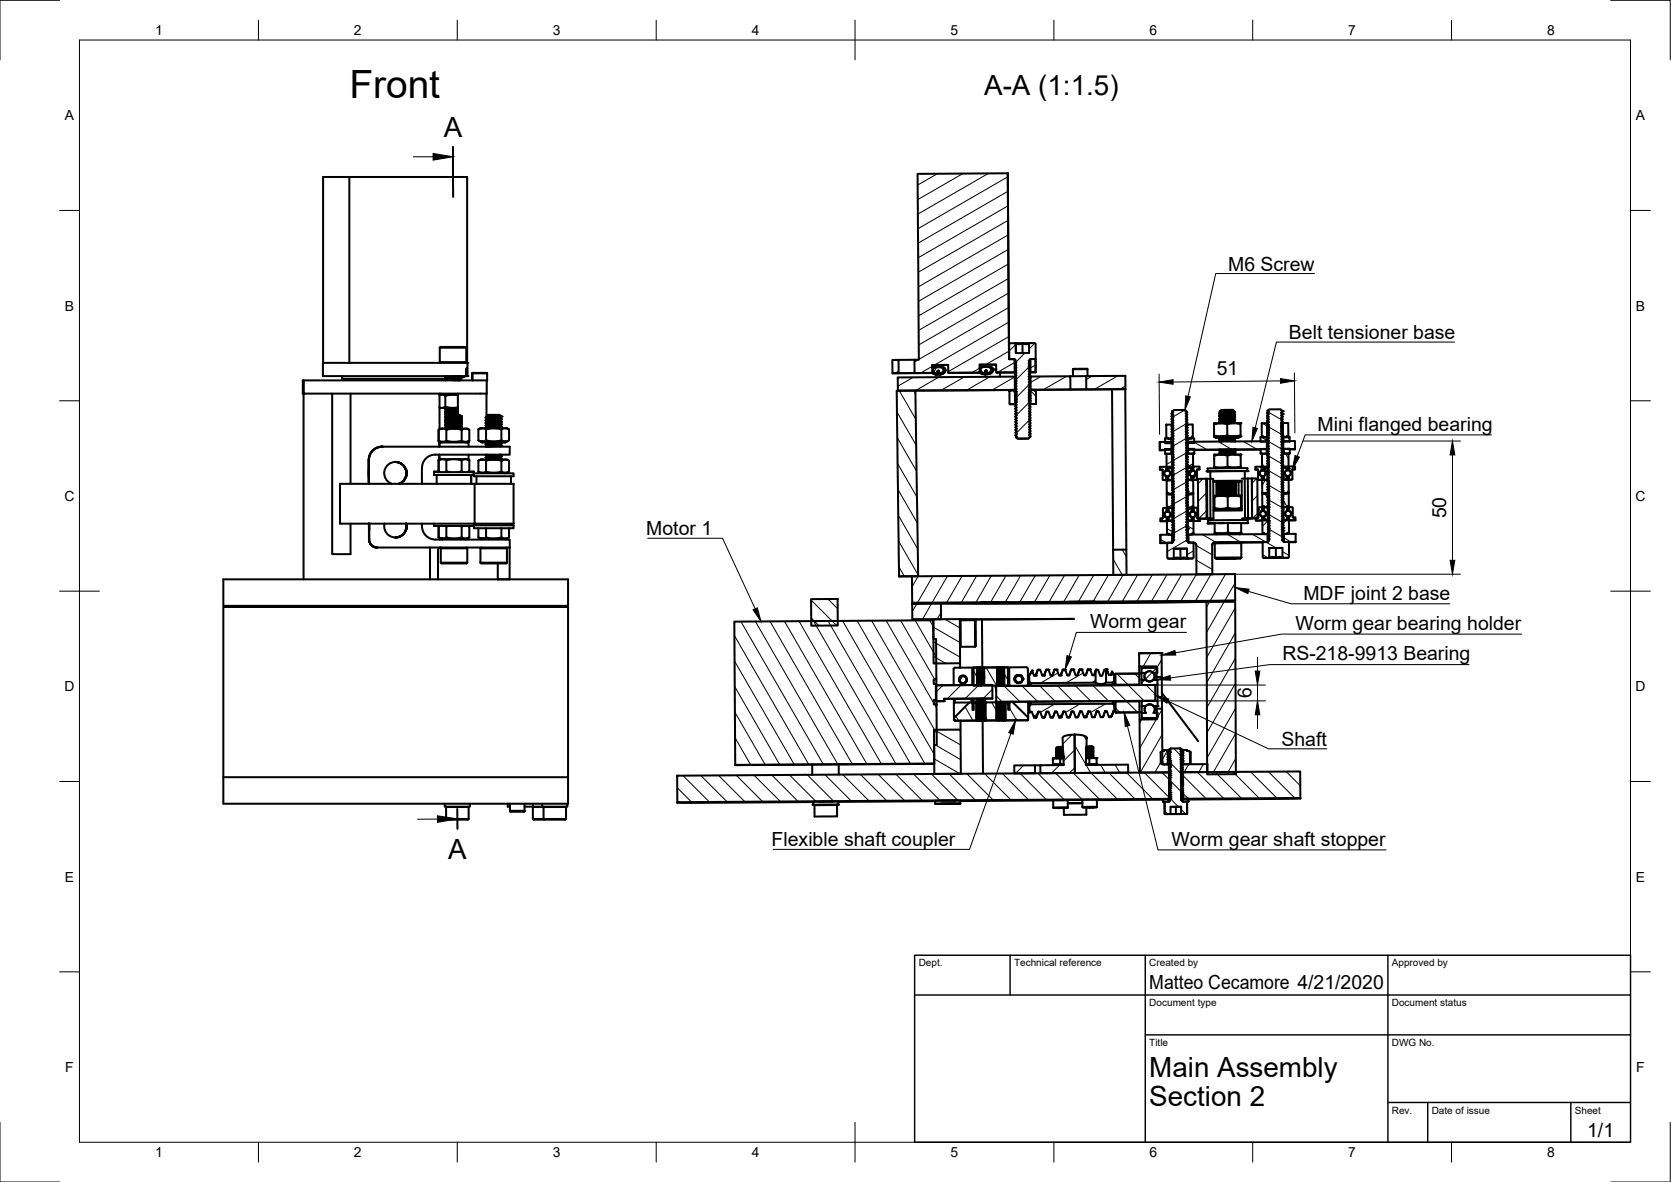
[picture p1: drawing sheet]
<svg xmlns="http://www.w3.org/2000/svg" width="420mm" height="297mm" viewBox="0 0 420 297" stroke-linecap="round" stroke-linejoin="round" font-family="sans-serif">
<defs><g id="words">
<text font-size="9.8" x="87.8" y="24.6">Front</text>
<g font-size="7">
<text x="247.5" y="23.8">A-A (1:1.5)</text>
<text x="111.6" y="34.4">A</text>
<text x="112.7" y="215.8">A</text>
<text x="289" y="270.6">Main Assembly</text>
<text x="289" y="278.1">Section 2</text>
</g>
<g font-size="4.9">
<text x="308.8" y="68">M6 Screw</text>
<text x="324.1" y="85.3">Belt tensioner base</text>
<text x="305.9" y="94.3" transform="rotate(-1 305.9 94.3)">51</text>
<text x="331.3" y="108.3">Mini flanged bearing</text>
<text x="363.6" y="130.3" transform="rotate(-90 363.6 130.3)">50</text>
<text x="162.5" y="134.6">Motor 1</text>
<text x="327.7" y="150.7">MDF joint 2 base</text>
<text x="274.1" y="157.9">Worm gear</text>
<text x="325.7" y="158.3">Worm gear bearing holder</text>
<text x="322.4" y="166">RS-218-9913 Bearing</text>
<text x="314.6" y="175.5" transform="rotate(-90 314.6 175.5)">6</text>
<text x="322.2" y="187.5">Shaft</text>
<text x="194" y="212.5">Flexible shaft coupler</text>
<text x="294.6" y="212.6">Worm gear shaft stopper</text>
<text x="289" y="248.5">Matteo Cecamore 4/21/2020</text>
<text x="399.1" y="285.7">1/1</text>
</g>
<g font-size="3.5">
<text x="39" y="8.8">1</text>
<text x="89" y="8.8">2</text>
<text x="139" y="8.8">3</text>
<text x="189" y="8.8">4</text>
<text x="239" y="8.8">5</text>
<text x="289" y="8.8">6</text>
<text x="339" y="8.8">7</text>
<text x="389" y="8.8">8</text>
<text x="16.3" y="30.2">A</text>
<text x="411.3" y="30.2">A</text>
<text x="16.3" y="78">B</text>
<text x="411.3" y="78">B</text>
<text x="16.2" y="125.9">C</text>
<text x="411.2" y="125.9">C</text>
<text x="16.2" y="173.7">D</text>
<text x="411.2" y="173.7">D</text>
<text x="16.3" y="221.6">E</text>
<text x="411.3" y="221.6">E</text>
<text x="16.4" y="269.4">F</text>
<text x="411.4" y="269.4">F</text>
<text x="39" y="290.8">1</text>
<text x="89" y="290.8">2</text>
<text x="139" y="290.8">3</text>
<text x="189" y="290.8">4</text>
<text x="239" y="290.8">5</text>
<text x="289" y="290.8">6</text>
<text x="339" y="290.8">7</text>
<text x="389" y="290.8">8</text>
</g>
<g font-size="2.5">
<text x="231" y="242.9">Dept.</text>
<text x="255" y="242.9">Technical reference</text>
<text x="289" y="242.9">Created by</text>
<text x="350" y="242.9">Approved by</text>
<text x="289" y="252.8">Document type</text>
<text x="350" y="252.8">Document status</text>
<text x="289" y="262.9">Title</text>
<text x="350" y="262.9">DWG No.</text>
<text x="350" y="279.9">Rev.</text>
<text x="360" y="279.9">Date of issue</text>
<text x="396" y="279.9">Sheet</text>
</g>
</g></defs>
<!-- layer: Visible -->
<g fill="none" stroke="#000" stroke-width=".51">
<path d="M87.8 44.5v46.7M230.7 43.7l22.7-.2 .3 46.8 1.4-.1v3.4h-4.6v-2h-4.2v2l-7.9 .1v-2h-4v2l-4.4 .1-.1-3.4h1.1zM253.4 43.5v.1M253.4 43.6l.3 46.7M253.4 43.6h.1M76.4 98.9l-.1 46.7M76.4 95.6v3.3h46v-3.3M81.2 91.2h36.3v3.3v-2l-.1 2M83.5 98.9v40.4h4.6v-7.7M86 94.5v.7h26.3M88.1 98.9v22.7M110.5 99.3l.8-.1 .7 .3v2.7l-.7 .3h-.8h4.6l-3.2 .3"/>
<path d="M110.5 98.9v9M110.6 91h6.6M110.6 87.4l.2-.2h6.2l.2 .2M110.6 87.4h6.6M110.6 91l.2 .2M110.6 87.4v3.6M111 98.9v.3M111.9 94.8v.1M111.9 95.4v.1M111.9 95.5l.1 .1M111.9 94.9l.4 .2M112.3 95.1v.1"/>
<path d="M112.3 94.5l-.4 .3M112.4 95.2l-.5 .2M115.1 99.2h-4.6M115.1 99.3l-1.3-.1-1.8 .3M115.1 98.9v5.4M115.3 94.5l-3.4 .3M115.5 95.4l-.3 .2M115.5 94.9l-3.1 .3M115.5 95.4l-1.4 .2M115.5 94.8l-3.2 .3M115.5 94.8l.4-.3-4 .4M115.5 94.8v.1"/>
<path d="M115.5 95.5l.1 .1M115.5 94.9l.4 .2M115.7 94.6v.3h.3M115.9 95.1l-4 .3M115.9 95.2l-4 .3M115.9 95.1v.1M115.9 95.2l-.4 .2M116 94.9h.1M116.9 94.5l-.8 .4M117.2 91l-.2 .2M117.2 87.4v3.6M117.3 93.6v.2"/>
<path d="M117.3 94.5h.1M117.3 93.9v.1M117.3 93.8v.1M117.4 94.5h.1M117.5 91.2v-46.7h-36.3v50h36.1v-2l.1 2M118.7 93.8v1.8M118.8 93.8h3.7M118.8 93.8v1.8M118.9 93.7l-.2 .1h.1M118.9 93.7l3.6 .1M118.9 93.7l-.1 .1M122.3 98.9v5.9"/>
<path d="M122.4 95.6h-46.3v3.3h.2M122.4 95.6h.1M122.5 95.6l-.1 .1M122.5 93.8v1.8M224.4 90.5h1.5l.1 3.3h-1.6zM224.4 93.8h.1M225.5 98.2h4.7l.7 46.6-4.8 .1zM225.7 94.9l29.5-.3v3.4l-29.4 .2zM230 90.4h-4M230 93.7l-4 .1M234.1 93.7l-9.6 .1M234.1 93.7v.1"/>
<path d="M234.4 93.7h-.3M234.4 93.7l1 .4zM234.4 92.4l.4-.1h2.3l.5 .2 .1 .5M234.7 92.6l.5-.3h1.2l.7 .3 .2 .5-.5 .6-.7 .2v-.5l-.2-.2-.3 .7-.9-.6zM235.7 93.9a.19 .19 0 0 1-.1 .3 .19 .19 0 0 1-.2-.1M235.7 93.4l.2-.2 .2 .2-.2-.2zM235.7 94.1h-.3M236.1 93.4h-.4M236.1 93.9v.2M236.1 94.1h.4M236.1 94.1h.1M236.5 94.1h-.4"/>
<path d="M237.6 93.3l-.4 .6-.7 .2M237.6 93.3h.1M237.7 93.1v.2M237.7 93v.1M237.7 93h.1M238.4 91.7h-4M246.1 93.6l-7.7 .1M246.1 93.6v.1M246.3 92.4l.6-.2h2.2l.4 .2 .2 .5M246.3 93.6h-.2M246.3 93.5l.5 .4 .6 .1-.5-.1zM246.7 92.6l.5-.3 1.3-.1 .6 .4 .2 .4-.5 .6-.6 .2-.1-.5-.2-.2-.3 .7-.9-.5z"/>
<path d="M247.4 94h.3h-.3M247.7 93.8v.2h-.3M247.7 93.3l.2-.2 .2 .2M247.7 93.3l.1 1.4M247.9 93.1l-.2 .2M247.9 93.1h.1M247.9 93.1l.2 .2M248.1 93.3h-.4M248.1 93.8v.2h.4M248.1 94h.4M249.6 93.3l-.4 .5-.7 .2M249.6 93.2h.1"/>
<path d="M249.7 92.9v.3M250.5 91.6l-4.2 .1M250.5 92.9h-.7M250.5 92.8h-.8M250.5 93.6h.3M250.7 93.6h.1M251.4 93.6v1.1M253.7 86.5l.3-.2 1.2-.1 .2 .3v2.2h3.4l-.1-2.2 .3-.3h1.2l.2 .2v3.6l-.2 .2h-1.1l-.5 .4 .5 .4-.5 .3 .5 .3-.5 .4 .5 .3-.5 .3 .5 .3-.4 .5 .4 .2-.4 .3 .4 .4-.4 .3 .4 .3-.4 .4 .4 .3-.4 .4 .4 .3-.4 .3 .4 .4-.4 .4 .4 .2-.4 .3 .4 .4-.4 .3 .4 .3-.4 .4 .4 .3-.4 .3 .4 .4-.4 .3 .4 .4-.4 .4 .4 .2-.4 .3 .4 .4-.4 .3 .4 .3-.4 .4 .4 .3-.4 .3 .4 .4-.4 .4 .5 .3-.5 .3 .5 .3-.5 .3 .5 .4-.5 .3 .5 .3-.5 .4 .5 .3-.5 .3 .5 .5-.5 .3 .5 .3-.5 .4 .5 .3-.6 .5h-2.7l-.5-.3 .3-.2-.4-.3 .4-.3-.4-.3 .4-.4-.4-.3 .4-.4-.4-.3 .4-.4-.5-.3 .5-.4-.5-.3 .5-.3-.5-.3 .5-.4-.5-.3 .5-.3-.5-.3 .5-.3-.5-.4 .5-.3-.5-.4 .5-.4-.5-.2 .5-.3-.5-.4 .5-.3-.5-.3 .5-.4-.5-.4 .5-.2-.5-.4 .4-.3-.4-.3 .4-.4-.4-.4 .4-.3-.4-.3 .4-.4-.4-.3 .4-.3-.4-.4 .4-.3-.4-.4 .4-.3-.4-.2 .4-.5-.5-.3 .5-.3-.5-.3 .5-.4-.5-.3 .5-.3-.5-.3 .5-.4-.5-.4 .5-.3-.5-.2 .3-.3-.3-.3-1.1 .1-.2-.2zM253.8 98.2h.5v-.2h.9l.1 .3-.1 .2 .4 .2-.4 .4 .4 .3-.4 .4 .5 .3-.5 .3 .5 .4-.5 .3 .3 .2-.3 .3h-1.4zM254.3 98l-24.1 .1M255.2 93.6h.2M255.2 94.6h.1"/>
<path d="M255.2 99.1h.4M255.2 98.4l.4 .1M255.2 99.2h.2M255.2 98.5h.2M255.2 86.2h.2M255.2 98h.1M255.2 98.2h.2M255.2 99.8l.2 .1M255.2 99.7l.4 .1M255.3 98.3l.3 .1M255.4 86.5v-.3v2.5M255.4 93.6h-4.6"/>
<path d="M257.1 86.2v2.5M257.1 86.2h-1.7M258.7 99.3l.4 .1M258.7 98.6l.4 .1M258.7 100h.4M258.7 86.2v.3M258.7 86.2l-.5 .3-.7-.1a.64 .64 0 0 0-.9 .1h-.5l-.7-.3M258.7 99.4h.4M258.7 98.7l.4 .1M258.7 86.2h-1.6M259 86.2h-.3M259 93.6h.1"/>
<path d="M259.1 90.2h1.3v3.3h-1.3zM259.1 93.5h-.1M259.1 94.6h10l.1 3.3h-10.1zM259.1 94.6h-.4M259.1 97.9h1v.3h.4v3.3h-1.4v-.1l-.4-.3 .4-.3-.4-.4 .4-.3-.4-.3 .4-.4-.4-.3 .4-.3-.3-.3zM259.1 98.2h-.1M259.1 97.9l-.4 .1M260.4 90.2h.1M260.4 90.2v3.3M260.4 93.5l-1.3 .1M269.8 92.8v1.8M269.9 92.7l-.1 .1"/>
<path d="M269.9 92.7l3.5 .1M273.1 94.5h9.9v3.3l-9.9 .1zM273.1 94.5h-4M273.1 97.8l-3.9 .1M273.4 92.8l.1 1.7M273.5 92.8h-3.7M279.6 97.8l-19.5 .2M282.9 97.8h-3.3l.3 40.3M282.9 97.8l.3 40.3M283 97.8h-.1M92.7 115.6l.1 6v-6M92.7 117.9v2.1z"/>
<path d="M92.8 117.9v2.1zM93.7 113.2a3.3 3.3 0 0 0-.9 2.4 3.3 3.3 0 0 1 3.3-3.3 3.3 3.3 0 0 0-2.4 .9zM96 112.3h32.2v2h-18.8M96 112.3a3.3 3.3 0 0 0-3.3 3.3M96.1 112.3a3.3 3.3 0 0 0-3.4 3.3M99.4 116.1a2.83 2.83 0 0 1 2.8 2.3 2.83 2.83 0 0 1-1.8 3.2 2.82 2.82 0 0 0 1.3-4.4 2.82 2.82 0 0 0-4.5 0 2.82 2.82 0 0 0 1.3 4.4M102 117.9l.2 .8-.2 1.2 .2-1.2zM102.1 117.9l.2 .9-.2 1.1 .2-.9zM106.1 117.6v4M109.1 118.6h10v.8h-10zM109.4 114.2a3.3 3.3 0 0 0-3.3 3.4M109.8 119.4v2.2"/>
<path d="M110.3 111l.5 .2M110.3 108.2v2.8l.4 .2M110.3 115.7l.8-.3 1.1 .3M110.3 118.4l.5 .2M110.3 108l.5-.3h.5zM110.3 110.8l1 .2h-.5zM110.3 108v2.8M110.3 115.7v2.7M110.3 118.4l.4 .2M110.4 118.5h-1.2v.1M110.5 114.3v1M110.5 114.3v1.1h7.3v-1.1"/>
<path d="M110.5 111.4v.9M110.5 112.3v-1.1h7.3v1.1M110.5 111.1v.1M110.5 115.4h.1M110.6 115.4l-.3 .2v2.7M110.6 115.4l-.3 .2M110.8 115.4l-.5 .3M111.2 111v.2M111.9 104.9l.7 .4 3.1-.4M111.9 102.8v.1M111.9 104.1v.1M111.9 104.8v.1"/>
<path d="M111.9 105.4v.1M111.9 106.1v.1M111.9 106.8v.1M111.9 107.4v.1M111.9 107.5l.2 .2M111.9 106.9l.2 .1M111.9 106.2l.7 .4M111.9 105.5l.2 .1M111.9 103.5l.4 .3M112 102.2l1.7 .3 1.4-.1M112.1 105.7h.1M112.1 107.7h.1"/>
<path d="M112.1 104.9v.1M112.1 105.6v.1M112.1 106.3h.1M112.1 106.9v.1M112.1 107.6v.1M112.1 105.7l.5 .2M112.1 107l.5 .3M112.2 105h-.1M112.2 106.3h-.1M112.2 107h-.1M112.2 104.9h-.1M112.2 105.6h-.1"/>
<path d="M112.2 106.2l-.1 .1M112.2 106.9h-.1M112.2 107.6h-.1M112.2 118.4l-.4 .2M112.2 110.8l-.9 .2h6.2l.5-.2v.2l-.5 .2M112.2 108l-.9-.3h6.2l.5 .3M112.3 103.1v.1M112.3 103.8v.1M112.3 104.4v.1M112.3 105.1v.1M112.3 105.8v.1M112.3 106.5h.1"/>
<path d="M112.3 107.1v.1M112.4 107.2h.1M112.4 105.8h.1M112.4 104.5h.1M112.4 107.4l-.5 .1M112.4 106.8l-.5 .1M112.4 106.1l-.5 .1M112.4 105.5h-.5M112.4 104.8l-.5 .1M112.4 107.2l-.5 .2M112.4 106.5l-.5 .3M112.4 105.8l-.5 .3"/>
<path d="M112.4 105.2l-.5 .2M112.4 104.5l-.5 .3M112.4 103.9l-.5 .2M112.4 102.5l-.5 .3M112.4 106.5h.1M112.4 105.2h.1M112.4 104.5l.2 .1M112.4 104.5l3.2-.1-.1 .3h.7M112.5 107.4h-.6M112.5 106.7l-.6 .1M112.5 106l-.6 .1M112.5 105.4h-.6"/>
<path d="M112.5 104.7l-.6 .1M112.5 104.4h-.2M112.6 105.3h.1M112.6 106.7h.1M112.6 104.6v.1M112.6 105.2v.1M112.6 105.9v.1M112.6 106.6v.1M112.6 107.3h.1M112.6 104.7l-.5 .2M112.6 105.3l-.5 .3M112.6 106l-.5 .2"/>
<path d="M112.6 106.7l-.5 .2M112.6 107.3l-.5 .3M112.6 104.7h.1M112.6 106h.1M112.7 104.3h.1M112.8 104.3h2.7l.7 .4M112.8 104.3l-.4 .2M114.8 104.4l-2.2 .2M115.1 103.6l-2.7 .3M115.1 102.9l-2.6 .2-.6 .3M115.1 104.2l-1 .1M115.1 103.5l-2.8 .3"/>
<path d="M115.1 102.9l-2.8 .2M115.1 103.9l-3.2 .2M115.1 103.2l-3 .2-.2 .1M115.1 104l-3.2 .2 .4 .2M115.1 103.3l-3.2 .2M115.1 102.6l-3.2 .3 .4 .2M115.5 104.7l-3.3 .2M115.6 104.4l-3 .3M115.7 105l-3.1 .3M115.7 105.7l-3.1 .3M115.7 106.3l-3.1 .4M115.7 107l-3.1 .3"/>
<path d="M115.7 107.7h-.1M115.7 105.6l-3.1 .3M115.7 106.3l-3.1 .3M115.7 106.9l-3.1 .4M115.7 107.6l-1 .1M115.7 105l.5 .3-4 .3M115.7 106.3l.4 .3M115.7 104.9v.1M115.7 105.6v.1M115.7 106.3h.1M115.7 106.9v.1M115.7 107.6v.1"/>
<path d="M115.7 105.7l.4 .2M115.7 107l.4 .3M115.7 107.7h.1M116.1 115.7l-1.6-.3-2.3 .3v2.7l1 .2M116.1 118.4l-1 .2M116.1 108l.8-.3 1.1 .3v2.8l-.8 .2-1.1-.2zM116.1 108l-1.6-.3-2.3 .3v2.8l1.6 .2 2.3-.2M116.1 105.9l-3.9 .4M116.1 106.6l-3.9 .3M116.1 107.3l-3.9 .3M116.1 104.7h.1M116.1 104.7l-.4 .2"/>
<path d="M116.1 105.4l-.4 .2M116.1 106l-.4 .3M116.1 106.7l-.4 .2M116.1 107.3l-.4 .3M116.2 104.7l-4 .3M116.2 105.4l-4 .3M116.2 106l-4 .3M116.2 106.7l-4 .3M116.2 107.3l-4 .4M116.2 105.3v.1M116.2 105.9v.1M116.2 106.6v.1"/>
<path d="M116.2 107.3h.1M116.6 118.6l-.5-.2v-2.7l.8-.3 1.1 .3v2.7l-.5 .2M117.1 111v.2M117.5 115.4l.5 .2M117.9 118.5h1.2v.4M118 111l-.4 .2M118 118.4l-.4 .2M118.4 119.4v2.2M118.5 119.4v2.2M119.1 119.2h.1M119.1 118.9h10v.8h-10zM119.8 119.7v1.9"/>
<path d="M120.3 115.8l.5-.3h.5zM120.3 118.5l1 .3h-.5zM120.3 107.9l.5-.3h.5zM120.3 110.6l1 .4h-.5zM120.3 107.9v2.7M120.3 115.8v2.7M121.2 111v.2h5.9v-.2M121.2 118.8v.1M122.1 104.9v.1M122.1 105.6v.1M122.1 106.3h.1M122.1 106.9v.1"/>
<path d="M122.1 107.6h.1M122.1 111.6v.1M122.1 114.3h.1M122.1 114.9v.1M122.2 105l.4 .3M122.2 105.7l.4 .2M122.2 106.3l.4 .3M122.2 111.7l.4 .2M122.2 114.3l.4 .3M122.2 115l.4 .3M122.2 118.5l-.9 .3h6.2l.5-.3M122.2 115.8l-.9-.3h6.2l.5 .3"/>
<path d="M122.2 110.6l-.9 .4h4.3a3.9 3.9 0 0 0 2.4-.4M122.2 107.9l-.9-.3h6.2l.5 .3M122.3 105.1v.4M122.3 105.8v.4M122.3 106.5v.3M122.3 107.1v.4M122.3 111.2v.3M122.3 111.8v.3M122.3 114.5v.3M122.3 115.1v.4l.3-.2M122.4 104.5l.3-.2h2.8l.6 .4M122.4 104.5l3.2-.1-.1 .3h.6"/>
<path d="M122.4 104.5l.2 .1M122.5 111.2l.1 .1M122.6 104.6v.1M122.6 105.3h.1M122.6 105.9v.1M122.6 106.6v.1M122.6 107.3h.1M122.6 111.3h.1M122.6 111.9v.1M122.6 114.6v.1M122.6 115.3h.1M122.6 104.7l-.4 .2"/>
<path d="M122.6 105.3l-.4 .3M122.6 106l-.4 .2M122.6 106.7l-.4 .2M122.6 107.3l-.4 .3M122.6 111.3l-.4 .3M122.6 114.7l-.4 .2M122.7 114.3h-.5M122.8 111.2l-.2 .1M123.7 111.2l-1.1 .1M124.8 104.4l-2.2 .2M125.5 104.7l-3.4 .2M125.6 104.4l-3 .3"/>
<path d="M125.7 105l-3.1 .3M125.7 105.7l-3.1 .3M125.7 106.3l-3.1 .4M125.7 107l-3.1 .3M125.7 111.7l-3.1 .3M125.7 114.3l-3.1 .4M125.7 115l-3.1 .3M125.7 104.9l-3.1 .4M125.7 105.6l-3.1 .3M125.7 106.3l-3.1 .3M125.7 106.9l-3.1 .4M125.7 107.6h.1"/>
<path d="M125.7 111.6l-3.1 .3M125.7 114.3l-3.1 .3M125.7 114.9l-3.1 .4M125.7 105l.4 .3-4 .3M125.7 111.7l.4 .2-4 .4 .5-.3M125.7 104.9v.1M125.7 105.6v.1M125.7 106.3h.1M125.7 106.9v.1M125.7 111.6v.1M125.7 114.9v.1M125.7 105.7l.4 .2"/>
<path d="M125.7 106.3l.4 .3M125.7 107l.4 .3M125.7 114.3l.4 .3M125.7 115l.4 .3M126 111.2l.1 .1M126.1 115.8l.8-.3 1.1 .3v2.7l-.8 .3-1.1-.3zM126.1 115.8l-1.6-.3-2.3 .3v2.7l1.6 .3 2.3-.3M126.1 107.9l.8-.3 1.1 .3v2.7l-.9 .4-1-.4zM126.1 107.9l-1.7-.3-2.2 .3v2.7l1.8 .4 2.1-.4M126.1 104.7l-3.9 .3M126.1 105.4l-3.9 .3M126.1 106l-3.9 .3"/>
<path d="M126.1 106.7l-4 .3 .5 .3M126.1 107.3l-3.7 .3M126.1 111.3l-3.9 .4M126.1 112l-3.4 .3M126.1 114.7l-3.9 .3M126.1 115.3l-1.5 .2M126.1 105.9l-4 .4M126.1 106.6l-4 .3M126.1 107.3l-4 .3M126.1 111.3l-4 .3M126.1 114.6l-4 .3M126.1 115.3l-3 .2"/>
<path d="M126.1 105.3v.1M126.1 105.9v.1M126.1 106.6v.1M126.1 107.3h.1M126.1 111.3h.1M126.1 111.9v.1M126.1 114.6v.1M126.1 115.3h.1M126.1 104.7l-.4 .2M126.1 105.4l-.4 .2M126.1 106l-.4 .3M126.1 106.7l-.4 .2"/>
<path d="M126.1 107.3l-.4 .3M126.1 111.3l-.4 .3M126.1 112l-.4 .3M126.1 114.7l-.4 .2M126.1 115.3l-.2 .2M127.1 118.8v.1M128.5 119.7v1.9M253.9 101.6h1.6M255.2 101.1h.4M255.2 100.4l.4 .1M255.2 101.2h.3M255.2 100.5h.3"/>
<path d="M255.2 101.5l.3 .1M258.6 110.2h-2.7M258.7 100.6l.4 .1M258.7 101.3l.4 .1M258.7 101.4h.4M258.7 100.7l.4 .1M258.7 100.1h.4M258.9 101.5h.2M260.5 101.5h-1.4M291.6 111.1l3-.1v2l-3 .1zM291.6 111.1v2.1M291.6 113.1h1.4"/>
<path d="M291.6 117.3h1.6v.9l-.4 .4-.1 .5 .6 .6v.9h-.8l-.2-.1v-2.5l-.7 .1zM291.6 118h.7M292.9 110.2h1.6v1.2h-1.6zM293 112.8h1.5v1.2l-1.5 .1zM293 114l.3 .1M293.2 106.7h1.4l.3 .3-.3 .2 .4 .4-.4 .3 .4 .3-.4 .3 .4 .4-.4 .3 .5 .3-.5 .3v.5h-.9v-.2h-.4zM293.2 117.4h.5v.8h-.5zM293.3 117.3h.1M293.3 118.2h.3M293.3 118.2h.4M293.3 119.7h.4v.9h-.4zM293.3 119.7h.4"/>
<path d="M293.3 110l.4 .1M293.3 114.1l1.3-.1 .3 .3-.2 .3 .4 .3-.4 .3 .4 .4-.4 .3 .4 .3-.4 .4 .4 .3-.4 .2v.5h-.9v-.2h-.5zM293.3 117.4h.1M293.6 119.7h.1M293.7 117.3h.8l.1 .2 .1 3-.2 .1h-.8v-.9l.5-.3 .1-.6-.6-.6zM294.5 111.4h.3zM294.6 113v.1M294.6 105.3l.4 .3M294.6 104.6l.4 .3M294.6 104l.4 .2M294.6 112.8h.4M294.6 107.1l.1 .1"/>
<path d="M294.6 108.5h.1M294.6 107.8h.1M294.6 107.9h.1M294.6 106l.4 .2M294.6 109.8h.1M294.6 109.1l.1 .1M294.6 110h.1M294.6 110.3h.5M294.7 114h.1M294.7 116.5h.1M294.7 114.5h.1M294.7 115.8h.1"/>
<path d="M294.7 115.1l.1 .1M294.7 116.6h.1M294.7 115.9h.1M294.7 117.4h.1M294.7 117.6h.4M294.7 117.1l.1 .1M294.7 103.4l.5-.4h2.7l.7 .5-.5 .4 .5 .3-.5 .3 .5 .3-.5 .5 .5 .3-.5 .3 .5 .4-.5 .3 .5 .3-.5 .4 .5 .2-.4 .4 .4 .3-.4 .3 .4 .4-.4 .3 .4 .4-.4 .3 .4 .4-.4 .3 .4 .3-.4 .4 .4 .2-.4 .3 .4 .4-.4 .4 .4 .3-.4 .3 .4 .4-.4 .3 .4 .4-.4 .3 .4 .2-.4 .4 .4 .4-.4 .3 .4 .4-.4 .3 .4 .3-.4 .3 .4 .4-.4 .3 .4 .3-.4 .4 .4 .2-.4 .4 .4 .3-.4 .4 .5 .4-.5 .3 .5 .3-.5 .3 .5 .4-.5 .3 .5 .3-.5 .4 .5 .2-.5 .5 .5 .3-.5 .3 .5 .4-.5 .3 .5 .3-.5 .4 .5 .3-.5 .3 .5 .3-.5 .4 .5 .2-.4 .4 .4 .4-.4 .3 .4 .4-.4 .3 .4 .3-.4 .4 .4 .3-.4 .3 .4 .3-.4 .4 .4 .2-.4 .4 .4 .4-.4 .3 .4 .4-.4 .3 .4 .3-.4 .4 .4 .3-.4 .3 .4 .3-.4 .4 .4 .2-.4 .4 .4 .4-.4 .3 .4 .3v.2l1.2-.1 .2 .3v3.6l-.2 .1-1.2 .1-.2-.2v-2.3h-3.4v2.3l-.2 .2h-1.2l-.2-.2v-3.6l.2-.2h1.1l.3-.3-.3-.2 .5-.2-.5-.4 .5-.3-.5-.4 .5-.3-.5-.4 .5-.3-.5-.3 .4-.4-.4-.2 .4-.4-.4-.3 .4-.3-.4-.4 .4-.4-.4-.3 .4-.4-.4-.2 .4-.3-.4-.4 .4-.3-.4-.3 .4-.5-.4-.2 .4-.4-.5-.3 .5-.3-.5-.4 .5-.3-.5-.3 .5-.4-.5-.3 .5-.4-.5-.2 .5-.4-.5-.3 .5-.4-.5-.3 .5-.4-.5-.3 .4-.4-.4-.2 .4-.3-.4-.4 .4-.3-.4-.3 .4-.4-.4-.3 .4-.4-.4-.3 .4-.3-.4-.4 .4-.3-.4-.3 .4-.3-.4-.4 .4-.4-.4-.3 .4-.3-.4-.3 .4-.4-.4-.3 .4-.3-.4-.4 .4-.3-.5-.3 .5-.3-.5-.4 .5-.3-.5-.4 .5-.3-.5-.3 .5-.4-.5-.4 .5-.2-.5-.4 .5-.3-.5-.3 .5-.3-.5-.4 .4-.3-.4-.4 .4-.3-.4-.3 .4-.4-.4-.3 .4-.3-.4-.4 .4-.3-.4-.3 .4-.4-.4-.3 .4-.3-.4-.4 .4-.3-.4-.3 .4-.4zM294.7 103.4l.3 .2M294.7 106.7l.3 .2M294.9 107h.1M294.9 114.3h.2M298.1 107.1l.5-.4h1.3v3.3h-.4v.3h-.9v-.3l-.3-.3 .3-.3-.4-.3 .4-.4-.4-.3 .4-.3-.4-.4 .4-.3z"/>
<path d="M298.2 114.5l.4-.5h1.4v3.3h-.4v.3h-1v-.2l-.3-.4 .3-.3-.4-.3 .4-.3-.4-.4 .4-.3-.4-.3 .4-.3zM298.4 109.4h.2M298.4 107.4h.2M298.4 108.7h.2M298.4 108l.2 .1M298.4 114.7l.2 .1M298.4 116l.2 .1M298.4 115.4h.2M298.4 116.7h.2M298.5 106.7h-.1l.2 .1M298.6 109.5h.1M298.6 107.5h.1"/>
<path d="M298.6 106.8h.1M298.6 108.8h.1M298.6 108.2h.1M298.6 114.1h-.2h.2M298.6 106.7h-.3M298.6 114.8h.1M298.6 114.2h.1M298.6 116.1v.1M298.6 115.5h.1M298.6 110.3h.1M298.6 110h-.3M298.6 117.4l.2-.1 .8-.1v1l-.5 .3-.1 .5 .6 .7v.9h-.8l-.2-.2z"/>
<path d="M298.6 116.8h.1M298.6 114h-.2M298.6 117.4h-.1M298.6 117.3h-.2M298.7 111.3h-.4M298.7 111l19.8-.1 .1 2-19.9 .1zM298.7 111.4h-.3M298.7 112.8h-.1M298.7 110.1h1.6v1.2h-1.6zM298.7 112.8h1.6v1.2h-1.6zM299.6 117.3h.4v.8l-.4 .1zM299.6 119.7h.4v.8h-.4z"/>
<path d="M299.7 119.6l-.1 .1M299.9 110h-.4M300 117.3h-.1M300 117.2h1.6v.8h-.6v2.4l-.2 .2h-.8v-.9l.5-.4 .1-.5-.6-.6zM300 118.2h-.3M300 118.1h-.4M300 117.2h.1M300 119.7h-.4M300.3 114h-.3M301.6 118h-.6M303.6 117.7l.1 .8M303.7 117.7l10-.1-.1 .8"/>
<path d="M305.3 109.4v.3M305.3 109.7h.4M305.3 117.3v.3M305.7 109.7v.3M306.6 103.9v.1M306.6 104.5v.1M306.6 105.9h.1M306.6 113h.1M306.6 104l.4 .2M306.6 113h.3M306.6 105.3l.4 .2M306.6 110.5v.1"/>
<path d="M306.6 110.6l.4 .3M306.6 113.2v.1M306.6 113.9h.1M306.6 113.3l.4 .2M306.6 114l.5 .2M306.7 103.4l.3 .1M306.9 113.1h-6.6M306.9 106.4h.8a2.73 2.73 0 0 0 2.1 0h1.1l1 .2M306.9 106.4l-1.7 .3 .1 2.7 1.6 .3M306.9 106.3h5v3.4M306.9 106.3l-1.7 .1v.3M306.9 109.7h-1.6"/>
<path d="M307 114.2l-1.7 .4v2.7l1.7 .3M307 114.2l-1.7 .1v.3M307 103.5v.1M307 113l-.4 .2M307 117.5l-1.7 .1 .4 .1M307 104.9h.1M307 105.5v.1M307 106.2v.1M307 103.6l-.4 .3M307 104.3l-.4 .2M307 104.9l-.4 .3M307 105.6l-.4 .3"/>
<path d="M307 110.2l-.4-.2 4-.1-.4 .1 .4 .2h-.2l-3.8 .3M307 110.2v.1M307 110.9h.1M307 106.3l-.2 .1M307 113.5v.1M307 110.9v.1M307.1 114.2h.1M307.1 113.6l-.5 .2M308.6 106.6v2.8M308.6 114.5l.1 2.7M309.4 109.9l-2.4 .3M309.5 113l-2.9 .2"/>
<path d="M310.1 103.3l-3.1 .3M310.1 103.9l-3.1 .4M310.1 103.3l.5 .2-4 .4M310.1 103.2v.1M310.1 103.9h.1M310.1 103.9l.5 .3M310.1 104.6l-3.1 .3M310.1 105.2l-3.1 .4M310.1 105.9l-3.1 .4M310.1 109.9l-2.8 .3-.7 .3M310.1 105.9l.5 .3-2.3 .1M310.1 104.5v.1"/>
<path d="M310.1 105.2h.1M310.1 105.8v.1M310.1 104.6l.5 .2M310.1 105.2l.5 .3M310.2 103.2l-.2-.2h-2.9l-.4 .4M310.2 103.2l-3.5 .2M310.2 110.6l-3.2 .3M310.2 103.2l-3.2 .3M310.2 110.5l-3.2 .4M310.2 110.5v.1M310.2 110.6l.4 .2M310.2 113.2l-3.1 .4"/>
<path d="M310.2 113.2l-3.2 .3M310.2 113.2h.1M310.2 113.2l.4 .3M310.2 113.9l-3 .3M310.2 113.8v.1M310.2 113.9l.4 .3M310.3 110l1.2-.1-5.8 .1h1M310.3 109.7l-.7-.1a3.8 3.8 0 0 0-2.5 .1h-.2M310.3 109.7h-3.4M310.3 109.7h1.6M310.3 114.2l-.7 .1a3 3 0 0 1-2.3-.1h-.3M310.3 114.2l1.7 .3"/>
<path d="M310.3 114.2h-3.3M310.3 114.2h1.7v3.3M310.5 113l-3.9 .3M310.5 103.6l-.4 .3M310.6 104.3l-.6 .2-3 .4M310.6 104.9l-.6 .3-3 .3M310.6 105.6l-.6 .3-3 .3M310.6 103.6l-4 .4M310.6 104.3l-4 .3 .4 .3M310.6 104.9l-4 .4M310.6 105.6l-4 .3 .4 .3M310.6 104.2l-4 .3"/>
<path d="M310.6 104.8l-3.7 .3-.3 .2M310.6 105.5l-4 .4M310.6 103.5v.1M310.6 104.2v.1M310.6 104.8v.1M310.6 105.5v.1M310.6 106.3h-.2M310.6 113l-.4 .2M310.6 106.2l-.8 .1M310.6 110.3l-.4 .2M310.6 110.3l-4 .3M310.6 110.8l-1 .1"/>
<path d="M310.6 110.9h.1M310.6 110.2v.1M310.6 110.8v.1M310.6 113.6l-.5 .3-3 .3M310.6 113.6l-4 .4M310.6 113.5l-4 .4M310.6 114.2h-.1M310.6 113.5v.1M310.6 114.2h.1M310.7 113h-.2M310.7 112.9l-4.1 .1M311.5 109.7v.2"/>
<path d="M311.5 109.7h-5.8M311.6 117.6v.1M311.6 117.5l-5.9 .1M311.9 109.7h-.4M311.9 109.4l-1.6 .3M312 117.2l-1.4 .3h-1a3.9 3.9 0 0 0-2.4 .1h-.2M312 117.5h-5M312 117.5l-.4 .1M313 118.4h.7l-10 .1h.6M315.6 117.3h1.6v.9l-.3 .2-.2 .7 .6 .6v.9h-.8l-.2-.2v-2.4h-.7zM315.6 118h.7M316.9 109.8h1.6v1.2h-1.6z"/>
<path d="M317 112.8h1.5v1.2h-1.5zM317 113h-6.6M317 114h.3M317.2 106.3h1.4l.3 .3-.3 .3 .4 .3-.4 .3 .4 .4-.4 .3 .4 .3-.4 .3 .4 .4-.4 .2v.5h-.9v-.2h-.4zM317.2 117.4h.5v.8h-.5zM317.3 117.3h.1M317.3 119.7h.4v.8h-.4zM317.3 119.7h.4M317.3 109.7h.4M317.3 114h1.3l.3 .3-.3 .2 .5 .4-.4 .3 .4 .3-.4 .4 .4 .3-.4 .3 .4 .3-.4 .3v.5h-.9l-.1-.2h-.4zM317.3 117.3l.1 .1M317.6 119.6l.1 .1"/>
<path d="M317.7 118.2h-.4h.3M317.7 117.3h.8l.1 .1 .1 3-.2 .2h-.8v-.9l.5-.4 .1-.5-.6-.6zM318.6 105.8l.4 .3M318.6 105.1l.4 .3M318.6 104.5l.4 .2M318.6 103.8l.4 .3M318.6 112.8h.5M318.6 106.9h.3M318.6 108.8l.3 .1M318.6 108.2h.3M318.6 108.8h.4M318.6 106.8h.4"/>
<path d="M318.6 108.1l.4 .1M318.6 107.4l.4 .1M318.6 107.5l.3 .1M318.6 106.3h.1M318.6 109.5l.3 .1M318.6 109.4l.4 .1M318.6 111.2l.3 .1M318.6 110.5l.5 .2M318.6 109.8l.4 .3M318.6 109.7h.1M318.6 109.9h.2M318.6 114.5l.2 .1"/>
<path d="M318.7 114h.3M318.7 117.2l.2 .1M318.7 116.5l.1 .1M318.7 115.9h.1M318.7 115.2h.1M318.7 117.3h.3M318.7 117.6h.2M318.7 103.2l.5-.3h2.7l.7 .4-.5 .4 .5 .3-.5 .4 .5 .3-.5 .3 .5 .4-.5 .4 .5 .2-.5 .3 .5 .4-.5 .3 .5 .3-.4 .4 .4 .3-.4 .4 .4 .4-.4 .3 .4 .3-.4 .3 .4 .3-.4 .3 .4 .4-.4 .3 .4 .3-.4 .4 .4 .4-.4 .3 .4 .3-.4 .3 .4 .4-.4 .3 .4 .3-.4 .3 .4 .4-.4 .3 .4 .3-.4 .5 .4 .3-.4 .2 .4 .4-.4 .3 .4 .3-.4 .4 .4 .3-.4 .3 .4 .4-.4 .3 .4 .3-.4 .5 .5 .2-.5 .3 .5 .4-.5 .3 .5 .3-.5 .4 .5 .3-.5 .4 .5 .3-.5 .4 .5 .2-.5 .4 .5 .3-.5 .3 .5 .4-.5 .3 .5 .3-.5 .4 .5 .3-.4 .3 .4 .4-.4 .4 .4 .2-.4 .4 .4 .3-.4 .3 .4 .4-.4 .3 .4 .3-.4 .5 .4 .2-.4 .4 .4 .4-.4 .2 .4 .3-.4 .4 .4 .3-.4 .3 .4 .4-.4 .3 .4 .3-.4 .4 .4 .3-.4 .4 .4 .3-.4 .3 .4 .4-.4 .3 .4 .3v.2h1.2l.2 .2v3.6l-.2 .2h-1.2l-.2-.2v-2.3h-3.4l.1 2.3-.3 .2h-1.2l-.2-.2v-3.6l.2-.2h1.1l.2-.2-.2-.3 .5-.2-.5-.3 .5-.5-.5-.2 .4-.4-.4-.3 .4-.3-.4-.4 .4-.3-.4-.3 .4-.4-.4-.3 .4-.4-.4-.2 .4-.4-.4-.3 .4-.3-.4-.4 .4-.4-.4-.3 .4-.4-.5-.2 .5-.3-.5-.4 .5-.3-.5-.3 .5-.5-.5-.2 .5-.4-.5-.3 .5-.3-.5-.4 .5-.3-.5-.3 .5-.4-.5-.3 .5-.4-.5-.2 .5-.4-.5-.3 .5-.3-.5-.4 .5-.4-.5-.3 .4-.4-.4-.3 .4-.3-.4-.3 .4-.3-.4-.3 .4-.4-.4-.3 .4-.3-.4-.4 .4-.4-.4-.3 .4-.3-.4-.3 .4-.4-.4-.3 .4-.3-.4-.3 .4-.4-.5-.3 .5-.4-.5-.3 .5-.3-.5-.4 .5-.3-.5-.3 .5-.4-.5-.3 .5-.3-.5-.3 .5-.4-.5-.3 .4-.4-.4-.3 .4-.3-.4-.4 .4-.3-.4-.3 .4-.4-.4-.3 .4-.3-.4-.3 .4-.4-.4-.4 .4-.3-.4-.3 .4-.3-.4-.4 .4-.3-.4-.3 .4-.4-.4-.3 .4-.3zM318.7 103.2h.1M318.7 111h-.1M318.7 109.6h.1M318.7 103.2l.3 .2"/>
<path d="M318.9 108.6l.1 .1M318.9 108l.1 .1M318.9 107.3l.1 .1M318.9 106.6l.1 .1M318.9 109.3l.1 .1M319.1 117.4h.1M322.1 103.8l.5 .2M322.1 103.1l.5 .2M322.1 106.8l.5-.5h1.3v3.4h-.4v.2h-.9v-.2l-.3-.4 .3-.2-.4-.4 .4-.3-.4-.3 .4-.4-.5-.3 .5-.4zM322.1 107.1h.5M322.1 106.4l.5 .1M322.1 105.1l.4 .2"/>
<path d="M322.1 104.4l.5 .3M322.2 109.1h.4M322.2 108.4l.4 .1M322.2 106.3l.4 .1M322.2 107h.4M322.2 108.3l.4 .1M322.2 107.7h.4M322.2 107.7l.4 .1M322.2 106.3l.3 .1M322.2 114.4l.4-.4h1.4v3.3h-.4v.3h-1v-.3l-.3-.3 .3-.3-.4-.3 .4-.3-.4-.4 .4-.3-.4-.4 .4-.3zM322.2 109l.4 .1M322.2 111h.5h-.5"/>
<path d="M322.2 114.3h.1M322.2 117h.1M322.6 114.1h.1M322.6 114.8h.1M322.6 116.8h.1M322.6 116.1h.1M322.6 115.5h.1M322.6 106.3h-.4M322.6 109.9h-.2M322.6 109.6l-.4 .1M322.6 114h.1M322.6 117.3h.1"/>
<path d="M322.7 110.9l2.9-.1v2h-2.9zM322.7 117.3l.9-.1v1l-.4 .2-.2 .5 .2 .5 .4 .2v1h-.8l-.2-.2zM322.7 112.8v.1M322.7 112.8h-.1M322.7 109.8h1.6v1.2h-1.6zM322.7 112.8h1.6v1.2h-1.6zM323.6 119.7h.4v.8h-.4zM323.6 117.3h.4v.8h-.4zM323.7 119.6h-.1M323.9 109.6l-.4 .1M324 117.3h-.1M324 117.2h1.6v.7h-.6v2.5l-.2 .2h-.8v-1l.5-.3 .1-.5-.6-.6z"/>
<path d="M324 118.1l-.3 .1M324 118.1l-.4 .1M324 117.2h.1M324 119.6h-.4M324.3 114h-.3M325.6 112.8l-1.3 .1M325.6 117.9l-.6 .1M92.7 121.6v-6v6M92.8 131.6v1.7zM92.8 135.6a1.97 1.97 0 0 0 2 2M92.8 135.6a2 2 0 0 0 2 2M92.8 135.6v-4v4a2 2 0 0 0 2 2"/>
<path d="M94.8 137.6h33.4M96.7 131.6a2.83 2.83 0 0 0 2.7 3.5 2.83 2.83 0 0 0 2.8-3.5M100.3 121.6a2.83 2.83 0 0 0 1.8-3.1 2.83 2.83 0 0 0-2.7-2.4 2.83 2.83 0 0 1 2.8 2.3 2.83 2.83 0 0 1-1.9 3.2M102.1 131.6l.1 .9-.2 .8 .2-.8zM102.1 131.6a2.83 2.83 0 0 1-2.7 3.5 2.83 2.83 0 0 0 2.7-3.5M102.2 131.6a2.83 2.83 0 0 1-2.8 3.5M102.2 131.6v1l-.1 .7zM106.1 131.6a3.5 3.5 0 0 0 3.3 4h18.8v2M108.1 137.6v8M110.1 138.3v7.3M110.3 135.1l.5 .2M110.3 135.1l1 .2h-.5"/>
<path d="M110.3 132.3v2.8M110.5 132.2l-.2 .1v2.8l.3 .1M110.5 135.2v.4M110.5 132.2l-.2 .1M110.6 132.2l-.3 .1M110.8 137.6a.67 .67 0 0 0-.7 .7M110.8 137.8h6.7M110.8 137.8v3.6M111 137.6l-.2 .2M111.2 135.3v.3M112 132.2l.2 .1M112.2 135.1l-.9 .2h6.2l.5-.2"/>
<path d="M112.7 132.2l-.5 .1v2.8l1.7 .2 2.2-.2M115.6 132.2l.5 .1M116.3 132.2l-.2 .1v2.8l.8 .2 1.1-.2M117.1 135.3v.3M117.3 137.6l.2 .2M117.5 137.8v3.6M117.8 132.2l.2 .1v2.8M117.8 132.2l.2 .1M119.1 132h10v.7h-10v-.5M119.1 131.6v.6h-9.9v-.6v.6M119.3 121.6h9.8v10h-9.8zM119.3 121.6h-33.8v10h33.8"/>
<path d="M119.8 131.6v.4M120.3 135.1l1 .2h-.5zM120.3 132.7v2.4M120.8 137.8h6.7M120.8 137.8v3.6M121 137.6l-.2 .2M121.2 135.3v.3M122.2 135.1l-.9 .2h6.2l.5-.2M122.2 132.7v2.4l1.7 .2 2.2-.2M126.1 132.7v2.4l.8 .2 1.1-.2M127.1 135.3v.3M127.3 137.6l.2 .2"/>
<path d="M127.5 137.8v3.6M128 132.7v2.4M128.1 137.6v8h-2.9v-4M128.5 131.6v.4M279.9 138.1h3.3l.1 6.3-3.4 .1zM291.8 136.5h1.8M291.8 134.4v2M291.8 131h1.6M292.5 120.6h2.2M292.6 127.6h.7v1l-.4 .4-.1 .4 .2 .4 .4 .2v1h-1.6v-.8h.6v-2.4zM293.3 120.5l.4 .1M293.3 120.6h1.4"/>
<path d="M293.3 120.7h1.4l.3 .3-.3 .2 .4 .3-.4 .4 .4 .3-.4 .4 .5 .3-.5 .3 .5 .4-.5 .2v.5h-.9v-.3h-.4zM293.3 127.7h.5v.8h-.5zM293.4 127.6h.4M293.4 130h.4M293.4 130.1h.4v.8h-.4zM293.4 130.9h.1M293.4 131h.1M293.4 124h1.3l.3 .3-.3 .3 .5 .3-.5 .3 .5 .4-.5 .3 .5 .3-.5 .4 .5 .3-.5 .2 .1 .5h-1v-.2h-.4zM293.4 127.4h.4M293.4 130.8h1.4l.3 .3-.3 .2 .4 .3-.4 .4 .4 .3-.4 .3 .4 .4-.4 .3 .5 .4-.5 .2v.5h-.9v-.3h-.5zM293.5 134.1h.4M293.6 130l.3 .1"/>
<path d="M293.7 120.6h1M293.8 127.6h.8l.2 .2v3l-.2 .2h-.8v-1l.4-.2 .2-.6-.6-.6zM293.8 128.5h-.4l.4 .1M293.8 128.6h-.1M294.5 120.6h.2M294.7 120.4l.2 .1M294.7 134.4h-2.9v2.1M294.7 134.4v2l-2.9 .1M294.7 121.1l.1 .1M294.7 121.8h.1M294.7 121.2h.1M294.7 121.9h.1"/>
<path d="M294.7 120.7h.1M294.7 134.4h.4M294.7 124.5h.2M294.7 123.8h.2M294.7 123.1l.1 .1M294.7 122.5h.1M294.7 124.6h.1M294.7 123.9h.1M294.7 124h.1M294.7 127.1l.2 .1M294.7 126.5h.2M294.7 125.8h.2"/>
<path d="M294.7 125.1l.2 .1M294.7 127.2h.1M294.7 126.6h.1M294.8 127.4h.1M294.8 127.6h.4h-.6M294.8 127.8h.2M294.8 131.2h.1M294.8 132.6h.1M294.8 130.8h.3M294.8 133.9h.1M294.8 134.1h.3M294.8 134.4h.4h-.5"/>
<path d="M295 121h.1M295 124.3h.1M295.1 131.1h.1M296.8 137.9v2.5M298.2 121.1l.5-.4h1.3v3.3h-.4v.3h-.9v-.3l-.4-.3 .4-.3-.5-.3 .5-.3-.5-.4 .5-.3-.5-.4 .5-.3zM298.2 124.4l.5-.4h1.3l.1 3.3h-.5v.3h-.9v-.3l-.3-.3 .3-.2-.5-.4 .5-.3-.5-.4 .5-.3-.5-.3 .5-.4zM298.4 124l.3 .1M298.4 120.7h.2zM298.4 120.7h.3M298.4 121.4h.3M298.4 122.7l.3 .1M298.4 122.1h.3"/>
<path d="M298.5 126.7l.2 .1M298.5 124.7h.2M298.5 126.1h.2M298.5 125.4h.2M298.5 123.4h.2M298.5 137.9h-3.4M298.6 121.5h.1M298.6 120.8h.1M298.6 122.8h.1M298.6 122.2h.1M298.6 120.4h-.3M298.7 130.8h1.4v3.3h-.4v.3h-1v-.3l-.3-.3 .3-.3-.4-.3 .4-.4-.4-.3 .4-.3-.4-.4 .4-.3-.4-.3z"/>
<path d="M298.7 124.8h.1M298.7 124.1v.1M298.7 126.8h.1M298.7 126.2h.1M298.7 125.5h.1M298.7 127.3h-.3M298.7 127.8l.2-.2h.7v.9l-.4 .3-.1 .6 .2 .4 .4 .2v.9l-1-.1zM298.7 131.5h.1M298.7 132.2h.1M298.7 127.7l-.3 .1M298.7 127.6h.1M298.7 133.5h.1"/>
<path d="M298.7 130.8h-.1M298.7 134.1h-.1M298.8 120.6h-.5M298.9 127.6h-.2M299.6 120.6h-1.3M299.6 127.7h.5v.8h-.5zM299.7 130h.4v.8h-.4zM299.7 128.5h.4h-.4l.1 .1M299.9 129.9l-.2 .1M300 136.4l.5 .2 .3 .5M300 127.3h-.4M300 120.6h-1.7"/>
<path d="M300 120.5h-.4M300.1 134.1h-.4M300.1 127.6h.8l.2 .1v2.5h.6v.7h-1.6v-.9l.4-.3 .2-.4-.2-.5-.4-.3zM300.1 130h-.4M300.1 127.6h-.4M300.1 130.8h.1M300.8 120.6h-2.5M301.2 120.3h2.1l.1 10h-2.1zM301.7 130.4h2.7M301.8 130.9h-1.7M303 130.3h.6zM303.3 120.3h.2l.1 10"/>
<path d="M303.4 130.3h.9h-.6l.4 .1M303.5 120.3h.8M303.7 130.8v.7M304.2 130.4h.9h-.6M304.3 120.3h.8M304.3 120.3l.1 10M304.4 130.4v.4M304.5 130.4h.1M305.1 120.4v10M305.3 136.4h.3M305.4 127.6v.3h1.7M305.4 131.5v2.3l1.7 .3"/>
<path d="M305.4 133.8v.3M305.4 131.5h.1M305.4 136.6l.1 3.6 .2 .2M305.5 136.4l-.5 .2-.2 .5M305.7 121v.1M305.8 121.1l.1 3.5M306.2 121.1l.1 3.5M306.7 121.2l.2-.2h-.4h4.3l-.6 .2M306.7 122.5v.1M306.7 123.2v.1M306.7 124.5v.1M306.7 122l.4 .2"/>
<path d="M306.7 136.3h.1M306.7 124l.4 .2M306.7 136.3h4.1M306.8 136.3h.1M306.9 121h-1l.6 .1M307.1 134.1h-1.7h.4v.2M307.1 122.2v.1M307.1 123.5v.1M307.1 124.2v.1M307.1 124.3l-.4 .2M307.1 121.6l-.4 .2M307.1 122.3l-.4 .2"/>
<path d="M307.1 122.9l-.4 .3M307.1 123.6l-.4 .3M307.7 131.5h-1.2M308.4 121l-1.7 .3M308.7 124.8v2.8M308.7 131.5l.1 2.3M309.9 121l-3.2 .3 .4 .2M310.2 121.2l-3.1 .4M310.2 121.9l-3.1 .4M310.2 122.6l-3.1 .3M310.2 121.8l-3.1 .4M310.2 122.5l-3.1 .4"/>
<path d="M310.2 123.2l-3.1 .3M310.2 121.9l.5 .3-4 .3M310.2 121.2h.1M310.2 121.8v.1M310.2 122.5v.1M310.2 123.2l.1 .1M310.2 121.2l.5 .3M310.2 122.6l.5 .2M310.3 123.3l-3.2 .3M310.3 123.9l-3.2 .4M310.3 123.9h.1M310.3 124.5v.1"/>
<path d="M310.3 123.3l.4 .2M310.3 123.9l.4 .3M310.4 124.6h-.8a3.4 3.4 0 0 1-2.3 0l-1.9 .3v2.7l1.6 .3M310.4 124.6l1.6 .2M310.4 124.5l-5 .1v.3M310.4 124.5l1.6 .1v3.3M310.4 127.9l-.7-.1a3.9 3.9 0 0 0-2.5 .1h-.2M310.4 127.9h-3.3M310.4 127.9h1.7M310.7 121.5l-3.8 .3-.2 .1M310.7 121.6l-4 .4M310.7 121.5v.1"/>
<path d="M310.7 121.6l-.5 .2M310.7 122.3l-.5 .2M310.7 123.6l-.6 .3-3 .3M310.7 124.3l-.6 .3M310.7 122.8l-4 .4M310.7 123.5l-4 .4M310.7 124.2l-4 .3M310.7 122.2l-4 .4 .4 .3M310.7 122.9l-4 .4 .4 .2M310.7 123.6l-4 .4M310.7 124.3l-3.9 .3M310.7 122.2h.1"/>
<path d="M310.7 122.8v.1M310.7 123.5v.1M310.7 124.2v.1M310.7 122.9l-.5 .3M310.8 136.3h.1M310.8 121v3.6M311 131.4h-1.2M311.4 121v3.6M311.4 121h-.7M311.4 121h-.9M311.6 121h-5.8M311.6 121h.1"/>
<path d="M311.6 127.9v.2M311.7 127.9h-5.9v.3M311.7 134.1v.2M311.9 136.3h-6.1l-.4 .3M312 127.6l-1.6 .3M312.1 127.9h.1M312.1 131.5h.1M312.1 121h-6.8M312.1 133.8l-1.3 .3-1.1-.1a3.9 3.9 0 0 0-2.4 .1h-.2M312.1 131.5v2.6M312.1 131.5h1.6h-10h1.7M312.1 134.1h-5"/>
<path d="M312.1 134.1h-6.3M312.1 136.5v3.6l-.2 .2M312.1 136.5l-6.6 .1M312.2 120.9l.1 7.3M312.2 121h-7.1M312.2 120.8l-7.1 .1M312.3 128.1l-7.2 .1M312.3 128.3h-7.2M312.8 130.3h.1M312.9 130.3h-.1M313 120.3l.1 10.4M313 120.3h-.8"/>
<path d="M313 120.3v-1.9h-6.2l-2.5 .1v1.9M313.7 130.7v.8M313.8 130.7l-10.1 .1M313.8 120.3v10M314.7 120.3l.1 9.9zM314.8 120.2l-1.8 .1M314.8 120.2h1.3l.1 10h-1.4M314.8 130.2l-2.5 .1M315.8 130.2l-2.7 .1M316.4 127.6l.2-.1h.7l.1 .9-.5 .3-.1 .5 .2 .5 .4 .2v.9h-1.6v-.7h.6zM316.5 120.6h.9M317.3 120.5h.5"/>
<path d="M317.3 120.6h.1M317.3 127.6h.5v.8h-.4zM317.3 127.5h.5M317.4 120.6h1.3l.3 .2-.3 .3 .5 .3-.5 .3 .5 .4-.5 .3 .5 .3-.5 .3 .5 .4-.5 .2v.5h-.9v-.2h-.4zM317.4 129.9h.4v.8h-.4zM317.4 128.4h.4M317.4 129.9h.4M317.4 130.7h.1M317.4 123.9h1.3l.3 .2-.3 .3 .5 .3-.5 .4 .5 .3-.5 .3 .5 .4-.5 .3 .5 .3-.5 .3v.5h-.9v-.3h-.4zM317.4 127.2h.4M317.4 130.6h1.4l.3 .3-.3 .3 .4 .3-.4 .3 .4 .4-.4 .3 .4 .3-.4 .3 .4 .4-.4 .2v.5h-.9v-.2h-.5zM317.4 130.8h-1.6"/>
<path d="M317.5 134h.4M317.6 136.3l-5.7 .1 .2 .1M317.6 129.8l.2 .1M317.8 127.5l.9 .1 .1 3-.2 .2h-.8v-.9l.5-.4 .1-.5-.2-.4-.4-.2zM317.8 128.4h-.1M318.7 120.4h.1M318.7 120.5h.1M318.7 134.2l-20.2 .2M318.7 134.2v2l-13.2 .1-.5 .2-.2 .5v7.3h-4v-7.5l-.4-.4h-1.5l-.1-2h-.3h.2M318.7 123h.1M318.7 121h.1M318.7 122.3h.1"/>
<path d="M318.7 121.6l.1 .1M318.7 121.7h.1M318.7 123v.1M318.7 122.4h.1M318.7 134.3h.4M318.7 124.3h.1M318.7 125.7h.2M318.7 125h.2M318.7 123.6l.1 .1M318.7 124.4h.1M318.7 125.7h.1M318.7 125.1h.1"/>
<path d="M318.7 123.9h.1M318.7 127h.2M318.7 126.3h.2M318.7 127v.1M318.8 127.2h.1M318.8 127.5h.4h-.6M318.8 127.6h.1M318.8 131.1h.1M318.8 130.6h.2M318.8 133.7h.1M318.8 134h.3M318.8 134.2h.4h-.5"/>
<path d="M319 120.8h.1M319 124.1l.1 .1M320.8 137.7v2.5M322.2 124.3l.5-.4h1.3l.1 3.3h-.5v.2h-.9v-.2l-.3-.3 .3-.3-.4-.4 .4-.3-.5-.3 .5-.3-.5-.4 .5-.3zM322.3 131l.4-.4h1.4v3.3h-.4v.3h-1v-.3l-.3-.3 .3-.3-.4-.3 .4-.3-.4-.4 .4-.3-.4-.3 .4-.4zM322.4 120.6h.2M322.5 120.6h.2M322.5 123.2l.2 .1M322.5 121.2h.2M322.5 122.6h.2M322.5 121.9h.2M322.5 137.7h-3.4"/>
<path d="M322.5 123.9h.2zM322.5 126.6h.2M322.5 124.6h.2M322.5 125.9h.2M322.5 125.2l.2 .1M322.5 140v.2M322.6 120.4h-.4M322.6 123.3h.1M322.6 122h.1M322.6 121.3h.1M322.6 120.7h.1M322.6 122.7h.1"/>
<path d="M322.7 120.5h1.3v3.3l-.4 .1v.2h-.9v-.2l-.4-.4 .4-.2-.5-.4 .5-.3-.5-.4 .5-.3-.5-.3 .5-.4-.5-.2zM322.7 124.7h.1M322.7 124h.1M322.7 126.7h.1M322.7 126h.1M322.7 125.3h.1M322.7 130.6h.1M322.7 120.5h-.3M322.7 123.8h-.3M322.7 127.6h-.3M322.7 127.2h-.3M322.7 127.6l.2-.2h.7v1l-.4 .3-.1 .5 .6 .6v1h-.8l-.2-.2z"/>
<path d="M322.7 131.3h.1M322.7 132h.1M322.7 130.6h-.1M322.7 133.9h-.1M322.8 134.2h-.2h.3M322.8 134.2h-.3M322.8 134.2h3v2.1h-1.8M322.8 134.2l.1 2h2.9M322.8 134.2h.1M322.9 127.4h-.2M323.6 127.5h.5v.8h-.5zM323.6 128.3l.2 .1"/>
<path d="M323.7 129.9h.4v.8h-.4zM323.8 129.8h-.1M324 127.2h-.4M324 120.5h.1M324 120.5h-.4M324.1 133.9h-.4M324.1 127.4l1 .2v2.4h.6v.8h-1.6v-1l.4-.2 .2-.5-.2-.4-.4-.3zM324.1 127.4h-.5M324.1 130.7h.1M324.1 129.8h-.4M324.1 128.3h-.4M324.1 128.4h-.4"/>
<path d="M324.8 120.5l-.8 .1M325.7 130.7l-1.6 .1M56.2 145.6h86.6v6.7h-86.6zM92.5 152.3l-.4 .2M110.8 141.4l.2 .2h6.3l.2-.2M110.8 141.4h6.7M120.8 141.4l.2 .2h6.3l.2-.2M120.8 141.4h6.7M137.2 152.3l.3 .2M184.6 156.2l50.1-.3v4.7h.7v10.2h-.6v1.1h.6l.1 4h-.7v1.1h.7v10.2h-.6v4.7l-50 .3zM203.9 150.6l6.7-.1 .1 6.7h-6.7zM229.3 144.8l81.2-.5 .1 6.6-81.2 .6z"/>
<path d="M229.3 144.8h-3.2M229.4 151.8l7.2-.1v3.9l-7.2 .1zM229.4 155.7h5.3M234.7 155.6h6.6l.1 11.1h-6.7zM241.3 155.6l28.7-.1-23.1 .2M241.5 155.9l.1 6.6M241.5 155.9l-.2 .2M245.1 155.9l.2 .1 .1 5.7v.6l-.2 .2M245.1 155.9l.1 6.6M245.1 155.9h-3.6M246.7 151.4h6.6zM246.9 155.7l.1 12.1 .2-.1"/>
<path d="M246.9 155.7h-5.6M268.3 151.4h3.4zM268.7 151.3l6.7-.1zM295.1 140.2v.2l.7-.3 .6 .1a.6 .6 0 0 0 .9 0l.6-.1 .6 .3M296.8 140.4h-1.8M298.5 140.2v.2M298.5 140.3l-1.7 .1M298.7 140.3h-.2M299.9 140.3l-6.2 .1M303.4 151.3l7.2-.1 .1 43.3-7.2 .1zM303.4 151.3l-33.4 .3-33.4 .1M305.7 140.4l6.3-.1z"/>
<path d="M306.9 140.3h.3zM307.1 140.4h.1M308.8 140.3h.1M308.8 140.3v.1M308.8 140.3h-1.6M310.5 140.3h.1M310.5 140.3h-3.3M310.5 140.3h.2zM310.5 140.3h-1.7M310.6 150.9l-40.6 .5-40.6 .1M312.1 140.1l-6.6 .1M319.2 140v.2l.6-.2h.6a.64 .64 0 0 0 .9 0h.6l.6 .2"/>
<path d="M322.5 140.2h-3.6M322.7 140.2h-.2M323.9 140.2h-6.2M235.3 172.2l14.2-.1v3.4l-12.2 .1v.6h-2zM235.4 170.8v1.1M235.5 176.2v.8M237.3 176.2h-2M239.8 172.1l.1 .1M239.8 175.6l.1 4.9M240.1 175.6v1M241.1 170.7l.2 .6 .6 .4 .8-.1 .4-.7v-.2l-.1 .6-.3 .3-.8 .1-.6-.4zM241.1 170.7l.5 .9 .7 .1 .6-.3 .2-.7v.4l-.5 .5-.6 .1-.4-.2"/>
<path d="M241.1 170.7a.99 .99 0 0 0 1 1 .99 .99 0 0 0 1-1l-.4 .8-.8 .2-.5-.3-.2-.5 .1-.8 1-.4 .7 .5 .1 .9-.8 .6M241.4 162.4l.2 .1M241.4 166.7v1.1M243.7 176.5h.5l.3 .3v1.6h.4l-.1-1.9h.7v4.6h-5.4l-.2-.2v-.4zM243.7 176.5l-3.6 .1-.3 .2M244.2 175.6v.9M244.5 172.2v-4.4h-4.5l-.2 .3v4.1M244.5 172.1l-.1 .1M244.5 175.6v1.2M244.8 167.8h.8l.1 4.5h-.9zM244.8 167.8h.8M244.8 172.2h-9.4"/>
<path d="M244.8 175.6v.9M245.2 162.5h-3.6M245.6 176.3h-.3l.1 .2M245.6 167.8l.3 2.7M245.7 176.5h.3v4.6h-.3zM245.7 175.6l.2 .9M245.7 176.5l-.1-.2 .1 4.8M245.9 175.6v.9M245.9 167.8h.3v4.5h-.3zM245.9 172.1l-.2 .1M246 175.6l.3 .9M246 178.3l.3 2.8"/>
<path d="M246.2 167.8l.2 2.8M246.2 172.1h.2M246.2 175.6l.3 .9M246.3 176.5h.2v4.6h-.2zM246.4 175.6v.9M246.4 167.8h.3v4.5h-.3zM246.5 175.6l.2 .9h.4v4.6M246.5 178.3l.3 2.8M246.7 167.8l.3 2.7M246.7 172.1h.3M246.8 175.6l.2 .9M246.8 176.5v4.6"/>
<path d="M246.9 175.6l.1 .9M247 167.8h.2v4.5h-.2zM247 175.6l.2 .9h.4v4.6h-.3M247.1 178.3l.2 2.8M247.1 178.5l.1 15.9M247.2 167.8l.3 2.7M247.2 172.1h.3M247.3 175.6l.2 .9M247.3 176.5v4.6M247.5 175.6v.9M247.5 167.8l3.2-.1v4.6h-3.2zM247.5 175.6l.3 .9"/>
<path d="M247.6 178.3l.2 2.8M247.8 176.5h2.7v4.5l-2.7 .1zM249.5 175.5l-12.2 .1M250.5 172.4l40-.3v4l-40 .3zM250.5 172.6h-.2l.2 .9M250.5 176.2h-.1l.1 .3M250.6 176.4l.2 4.6M250.7 176.4l.1 .1M250.7 167.7l.3 2.8M250.7 167.7l-3.2 .1M250.7 172.3l.1 .1M250.8 176.5h.2v4.5h-.2v-.3z"/>
<path d="M250.9 167.7h.3v4.6h-.2zM250.9 167.7h.3M251 176.4v.1M251 172.3h.1M251 178.2l.3 2.8M251.2 176.4l.1 .1M251.2 167.7l.3 2.8M251.2 172.3l.1 .1M251.3 176.5h.3v4.5h-.3zM251.5 167.7h.2l.1 2.5v2.1h-.3zM251.5 167.7h.2M251.5 176.4v.1"/>
<path d="M251.5 172.3h.1M251.6 178.3l.2 2.7M251.7 176.4l.1 .1M251.7 167.7l.3 2.8M251.8 172.3l.1 .1M251.8 176.5h.3v4.5h-.3zM252 176.5h.1M252.1 172.3v.1M252.1 178.3l.2 2.7M252.2 176.4l.1 .1M252.3 167.7h-.3v2.6v2h.3M252.3 176.5h.3v4.5h-.3z"/>
<path d="M252.5 176.4l.1 .1M252.5 170.5l-.2-2.8 .1 4.7M252.5 167.7h.9M252.5 167.7v4.6h.9M252.5 176.4h.1M252.6 172.3h.1M252.6 178.2l.3 2.8M252.8 176.4l.1 .1M252.9 176.5v4.5M252.9 176.5h.6M253.4 167.7v4.7M253.5 176.4v.1"/>
<path d="M253.8 172.1v.3M253.8 176.4v2h-.3v-1.9M253.8 176.6l.3-.3h.4l4 4v.4l-.2 .3M254.1 176.4h-3.6M255.1 170.6l.3 .7 .8 .3 .6-.3 .3-.7-.3 .7-.6 .3-.8-.3zM255.1 170.6l.1 .5 .5 .4 .5 .1 .5-.2M255.1 170.6l.3-.6 .6-.4 .8 .2 .3 .8M255.5 169.9l-.4 .7 .2-.6 .7-.4 .8 .3 .3 .7-.2-.6-.5-.3zM257.1 170.6a1.01 1.01 0 0 1-1 1 1.01 1.01 0 0 1-1-1M257.1 170.6l-.3 .7-.6 .3-.8-.3-.3-.7 .2 .6 .6 .4M258.2 172.3l.3-.2-.1-4.2-.2-.2h-4.4v4.4l.2 .3M258.3 176.3l.2 .3"/>
<path d="M258.5 172.1v.2M258.5 176.3v.3M258.5 176.6v3.7M258.8 169.8h.1M258.8 171.3v1M258.8 176.3v1.1M258.8 178.9l.1 .1 .1-.1M259 178.9h.4M259.2 171.7v.6M259.2 177l20.6-.1 .4 .4v1.4h-.3l-.5 1.5h-.6l-.5-1.4h-.5l-.5 1.4h-.5l-.6-1.4h-.5l-.5 1.4h-.5l-.6-1.4h-.5l-.5 1.4h-.5l-.6-1.4h-.5l-.5 1.4h-.5l-.6-1.4h-.4l-.6 1.5h-.5l-.6-1.5h-.4l-.6 1.5h-.5l-.6-1.5h-.5l-.5 1.5h-.5l-.6-1.4h-.5l-.5 1.4h-.5l-.6-1.4h-.5l-.5 1.4h-.5l-.6-1.4-.5 .1-.1-.1v-1.5zM259.2 176.3v.7M259.5 168.5l.5 1.3h.5l.5-1.5h.5l.6 1.5 .5-.1 .5-1.4h.5l.6 1.4h.4l.6-1.4h.5l.6 1.4h.4l.6-1.4h.5l.6 1.4h.5l.5-1.4h.5l.6 1.4h.5l.5-1.4 .5-.1 .6 1.5h.4l.6-1.5h.5l.6 1.5h.4l.4-1v2.9l-16.3 .1-.4-.4v-1.5z"/>
<path d="M259.5 168.5l-.7 1.3M261 168.3h.5M261 168.3l-.6 1.5h-.4M261 178.9h.5M261.1 178.9l-.5 1.4h-.6M262.1 169.7h.5M263.1 178.9h.5M263.2 178.9l-.5 1.4h-.6M263.6 168.3h-.6l-.5 1.4M264.6 169.7h.1M264.6 169.7h-.4M265.2 178.8h.5"/>
<path d="M265.3 178.8l-.6 1.5M265.7 168.3h-.6l-.5 1.4M267.3 168.3h.5M267.3 168.3l-.6 1.4h-.4M267.4 178.8h.1M267.4 178.8h.4M267.4 178.8l-.5 1.4-.6 .1M268.4 169.7h.5M269.9 168.3h-.6l-.5 1.4M269.9 178.8h-.4l-.5 1.5h-.6M270.5 169.7h.5M271.4 168.2h.6"/>
<path d="M271.5 168.3l-.6 1.4M271.5 178.8h.5M271.6 178.8l-.6 1.4M272.6 169.7h.4M273.5 168.2h.6M273.6 168.2l-.6 1.5M273.6 178.8h.1M273.6 178.8h.5M273.7 178.8l-.5 1.4h-.6M274.7 169.7h.4M275.6 168.3l-.5 1.4M276.2 178.8h-.4l-.5 1.4h-.6"/>
<path d="M277.8 178.8h.5M277.9 178.8l-.5 1.4h-.6M278.1 168.2h.2l.5 1.4h.5l.3-.8 .5 .8v1.5l-.4 .4h-1.6zM278.1 171.5l-1.1 .4-1.5-.3M278.3 168.2l-.6 .1-.6 1.5h-.5l-.2-.5a.8 .8 0 0 0-.8-1l-.1 .4M278.8 169.6h.5M279.5 179.9l-.1 .3h-.6M279.6 168.8h.1M279.6 168.8l-.3 .8M279.6 168.8l.5 .8M279.7 171.5v.7M279.8 176.2v.7"/>
<path d="M279.9 178.7l.1 .1M280 178.8l-.5 1.1M280.1 171.1v1.1M280.2 176.2v1.1M280.2 178.7l-.2 .1M280.5 169.3h5.9l.1 2.7-6 .1zM280.5 172.1v.1M280.5 176.3h6v2.7l-6 .1zM280.5 176.2v.1M286.4 164.2l5.7-.1v6h-1.3v-2.6h-4.4zM286.4 167.5v1.8h-5.9M286.5 172v.2"/>
<path d="M286.5 176.2v.1M286.5 179v1.8M286.5 179l-6 .1M287 170.8h1.1l.5 .4h.6l.8-.4h1v1.2l-3.8 .2-.2-.2zM287 169.1v1.7h1.1M287 167.9l3.9-.1 .1 1.3h-1l-.5-.3-.6-.1-.8 .4h-1.1zM287 171.9v.2M287.1 176.1v.2M287.1 177.4v1.8M287.1 177.4h.1M287.2 172.1l-36.7 .3M287.2 176.1l-32.7 .3"/>
<path d="M287.2 167.8l-.2 .2M287.8 177.4l.1 .3M287.9 170.6l-.1 .2M288.1 169.1a1.3 1.3 0 0 0 0 1.7M288.1 177.4a1.3 1.3 0 0 0 0 1.8M288.1 177.4h-1v-1.2l3.9-.1 .1 1.3h-1.1M288.1 177.4h-1M288.1 177.4a1.29 1.29 0 0 1 1.9-.1 1.29 1.29 0 0 1 0 1.9l1.1-.1-.1 1.3-3.8 .1-.1-1.3 1-.1a1.28 1.28 0 0 1 0-1.7zM290 177.4l-.4-.3-.7-.1-.8 .4M290 169.1a1.3 1.3 0 0 1 0 1.7M290 177.4h.1M290.2 170.6l.1 .2"/>
<path d="M290.3 177.4l-.1 .3M290.8 167.8h-3.6M290.8 170.1v.7M290.9 177.4v.7M291 170.8h-1l-.8 .4h-.6l-.5-.4M291 171.9l.1 4.4M291.1 177.4h-1.1M292.1 164.1l-5.7 .1M292.1 170.1v4l9.2 12.2M292.1 174.1l.1 4M56.2 195.3h86.6v6.7h-86.6zM56.2 195.3v-42.8h86.6v42.8"/>
<path d="M170.3 194.9l123.6-.8 .1 6.7-123.7 .8zM204.2 192.2v2.5M210.9 192.1v2.6M231.6 192h3.3M234.2 191.9l-49.3 .3M234.8 183.4h6.7l.1 11-6.7 .1zM239.9 180.9l.2 .2h5.4M241.5 181.1v2.3M245.5 180.2h.1M245.5 181.1h.1M245.7 181.1h.3M246.3 181.1h.2"/>
<path d="M246.8 181.1h.3M247.1 181.1h-.3M250.5 181h.1M250.5 180.2h.1M250.5 181l-2.7 .1M250.8 181h.2M251.3 181h.3M251.8 181h.3M252.3 181h.3M255 192.3h5.2v2l-5.1 .1zM258.3 181h-5.4M258.5 180.7l-.2 .3"/>
<path d="M261.6 192.3h-1.3M264.2 180.3h.1M264.7 190.6v.1M264.8 192v.2M264.8 180.3h-.6M264.8 192.2h.2M265 192.2v.1M265.6 188.1l1.7-.1-1.7 .2M265.6 189.1l1.7-.1-1.7 .2 .2 .1M265.6 189.5l1.7-.1-1.7 .1M265.6 190.1l1.8-.1-1.8 .2M265.6 188.1v.1"/>
<path d="M265.6 188.5h.1M265.6 188.8v.1M265.6 189.1v.1M265.6 189.5h.1M265.6 189.8v.1M265.6 190.1v.1M265.6 188.2l.2 .1M265.6 188.5l.2 .1M265.6 188.9l.2 .1M265.6 190.5l1.8-.1-1.8 .1M265.6 189.5l.2 .1M265.6 190.5h.1"/>
<path d="M265.6 189.9l.2 .1M265.6 190.2l.2 .1M265.7 190.5l.9 .2 .8-.2M265.7 192.2l.9-.2 .8 .1-2.4 .1M265.7 190.5l-1 .2 .1 1.3 .9 .2M265.7 192.1l-.9 .1M265.7 190.6h-.9M265.8 189l1.5-.1-1.5 .1M265.8 189.3l1.5-.1-1.5 .1M265.8 188h.1M265.8 188.3h.1M265.8 188.6v.1"/>
<path d="M265.8 189h.1M265.8 189.3h.1M265.8 188l-.2 .1M265.8 188.3l-.2 .2M265.8 189.6v.1M265.8 190h.1M265.8 188.7l-.2 .1M265.8 189l-.2 .1M265.8 189.3l-.2 .2M265.8 189.7l-.2 .1M265.8 190l-.2 .1M265.8 190.3l-.2 .2"/>
<path d="M266.6 190.7v1.3M267.2 187.8l-1.4 .2M267.2 187.8h.1M267.2 185.3l.7-.4 2.3-.3 .1 9.7h-8.7v-2h5.9zM267.3 187.8l-1.4-.1-.2 .2M267.3 187.9l-1.5 .1M267.3 188.2l-1.5 .1M267.3 188.5l-1.5 .2M267.3 188.5l-1.5 .1M267.3 188.4l-1.7 .1M267.3 188.7l-1.7 .2M267.3 188.3l-1.7 .2"/>
<path d="M267.3 188.7l-1.7 .1M267.3 189.5l-1.5 .2M267.3 189.5l-1.5 .1M267.3 189.8l-1.5 .2M267.3 189.7l-1.7 .2M267.3 189.7l-1.7 .1M267.3 189.8h.1M267.4 189.8l-1.6 .2M267.4 190.2l-1.6 .1M267.4 190.5h-.3M267.4 190.1l-1.6 .2M267.4 190.5h-.9"/>
<path d="M267.4 190.1v.1M267.4 190.5h.1M267.4 190.4v.1M267.4 190.5l-1.7 .1M267.4 192.1h-1.7M270.2 184.6l2.1 .2 .9 .5-.2 6.9h10.7v2l-13.4 .1zM270.5 180.2h.5M273.1 190.5h.1M273.1 189.8v.1M273.1 190.1v.1M273.2 187.7h1.3zM273.9 190.7v1.2"/>
<path d="M274.5 187.5l.2 .2M274.5 187.6l.2 .1M274.5 187.5l-1.3 .1M274.7 187.7l.1 .1M274.7 187.7l-1.5 .1M274.7 188.3l-1.5 .2M274.7 188.6l-1.6 .2M274.7 189l-1.6 .2 1.6-.2M274.7 189.3l-1.6 .2M274.7 189.7l-1.6 .2M274.7 190l-1.6 .2M274.7 190.3l-1.6 .2"/>
<path d="M274.7 189.6l-1.6 .2M274.7 190l-1.6 .1M274.7 189.7l.2 .1-1.8 .2 1.8-.1M274.7 188.3l.2 .2M274.7 188h.1M274.7 188.3h.1M274.7 189h.1M274.7 189.3h.1M274.7 189.6v.1M274.7 190h.1M274.7 190.3h.1M274.7 188l.2 .1"/>
<path d="M274.7 188.7l.2 .1M274.7 189l.2 .1M274.7 189.3l.2 .2M274.7 190l.2 .1M274.7 190.3l.2 .2M274.7 187.7l.2 .1M274.8 187.8l-1.6 .2 1.7-.2M274.8 190.5h-1.7M274.8 190.5h.9M274.8 187.8h.1M274.8 190.5l-.9 .2-.8-.2M274.8 192.1l-.9-.2-.9 .2"/>
<path d="M274.8 190.5l.9 .2M274.8 192.1h-1.7M274.8 192.1h1M274.9 187.8l-1.7 .4 1.5-.2M274.9 188.2l-1.7 .3M274.9 188.2l-1.7 .1M274.9 188.5l-1.7 .1M274.9 188.8l-1.8 .2 1.8-.2M274.9 189.2l-1.8 .1M274.9 189.5l-1.8 .1M274.9 190.2l-1.8 .1M274.9 188.1l-1.7 .2"/>
<path d="M274.9 189.1l-1.8 .2M274.9 190.1l-1.8 .2M274.9 190.5h-.2M274.9 188.1v.1M274.9 188.5h.1M274.9 188.8h.1M274.9 189.1v.1M274.9 189.5h.1M274.9 189.8v.1M274.9 190.1v.1M274.9 188.5l-.2 .1M274.9 188.9l-.2 .1"/>
<path d="M274.9 189.2l-.2 .1M274.9 189.5l-.2 .1M274.9 189.9l-.2 .1M274.9 190.2l-.2 .1M274.9 190.5h.1M275.5 192.1v.1M275.5 192.1h-2.4M275.7 190.5v1.6M275.7 191.9l-.9 .2M275.8 192.1h-.3M276.8 180.2h.1M286.5 180.8h4.4v-2.7h1.3l.1 13.5 .4 .5h1.2v2h-7.3z"/>
<path d="M287.1 180.3h.1M287.1 180.3l.2 .2M290.9 180.5h-3.6M291.8 189l.8-.2v-.3h1v.5l.4 .2-.4 .4 .4 .3-.4 .3 .4 .3-.4 .4 .4 .3-.4 .3 .3 .3-.3 .3h-1.4l-.3-.2zM292.6 188.5v.3M292.6 188.5h.1M293.6 189.6h.6M293.6 188.9l.5 .1M293.6 190.2l.4 .1M293.6 188.8h.3l.3 .3-.6-.1M293.6 191.6l.6 .1M293.6 190.9l.3 .1"/>
<path d="M293.6 188.8l.4 .1M293.6 189.7h.5M293.6 190.3l.7 .4-.3-.1M293.6 191.7h.7M293.6 191l.4 .1M293.9 191.8h.2M293.9 191l.4 .2M293.9 189.4l.3 .2M293.9 190.9v.1M293.9 192.1h.1M293.9 194.1v.1M293.9 193.6h.1"/>
<path d="M293.9 191.5h.1M293.9 192l.4 .3M293.9 192.5l.4 .3M293.9 193l.4 .3M293.9 194.2v3.2M293.9 191.5l.4 .3M293.9 191.4v.1M293.9 194.1h.1M293.9 197.4l.1 3.4M293.9 193.6l.4 .3M293.9 194.2l.4 .2M293.9 194.7l.4 .2"/>
<path d="M293.9 195.2l.4 .3M293.9 197.4h.1M293.9 196.8h.1M293.9 196.3l.4 .2M293.9 195.8l.4 .2M294 196.8l.3 .3M294 197.4l.3 .2M294 197.9l.3 .2M294 198.4l.3 .3M294 199l.3 .2M294 199.5l.3 .3M294 191.2l.2 .1"/>
<path d="M294 191.3h.1M294 190.5l.2 .1M294 189.2h.1M294 188.4h.1M294 188.4l.2 .1h-.6M294.1 190l.1 .1M294.2 188.5v.1M294.3 193.3v.1M294.3 196.5h.1M294.3 195.9v.1M294.3 193.3h.1M294.3 196.5v.1"/>
<path d="M294.4 188.1l-.4 .3M294.4 188.1h.1M296.7 188.1h.1M296.7 188.1l.2 .2M296.9 188.3h.1M296.9 190.9h.2M296.9 189.9h.7M296.9 190.3l.3 .4M296.9 189.3l.3 .2M296.9 189.8v.1M296.9 190.9v.1M296.9 191.5h.1"/>
<path d="M296.9 190.9l.3 .2M296.9 188.3l.3 .2M296.9 189.9l.3 .2M296.9 193.1l.4 .2M296.9 191.5h.2M296.9 191.5l.2 .1M296.9 192.5l.3 .3M296.9 191.4v.1M296.9 193v.1M296.9 193.6l.3 .2M296.9 189.8h.6M296.9 197.3h.1"/>
<path d="M296.9 194.6l.4 .3M296.9 195.1l.4 .3M296.9 195.7l.4 .2M296.9 196.3l.4 .2M296.9 196.8l.4 .2M296.9 197.8l.4 .3M296.9 198.3l.4 .3M296.9 198.9l.4 .2M296.9 199.4l.4 .3M296.9 199.9l.4 .3M296.9 197.3l.4 .2M297 190.5h.5"/>
<path d="M297 190.8l.1 .1M297 189.2l.6 .1M297 191.9h.6M297.1 190.3h.1M297.1 189.1l.4 .1M297.1 190.5l.5 .1M297.2 191.8h.3M297.2 190.1h.1M297.2 189h.1M297.2 191.2l.4 .1M297.2 188.5h.1M297.2 189v.1"/>
<path d="M297.2 191.1l.3 .1M297.2 191.1v.1M297.2 191.7h.1M297.2 193.8h.1M297.3 192.1h-.3M297.3 194.3l-.4-.2h.4v2.4M297.3 192.1l6.3-.1v2l-6.3 .1zM297.3 193.8v.1M297.3 196.5h.1M297.3 194.1h-.4M297.3 194.1h.1M297.3 194.1l29.6-.2 .1 6.6-29.7 .2z"/>
<path d="M297.3 196.5v3.2M297.3 199.7v1.1M297.5 192l-.6-.1 .3 .4M297.6 188.7h-.7l.3 .3M297.6 188.5h-.4M297.6 188.5h.9v.2l.7 .2v3l-.3 .2h-1.3v-.2l-.5-.3 .5-.3-.5-.3 .5-.4-.5-.3 .5-.3-.5-.4 .5-.3-.3-.3zM298.5 188.5v.2M298.9 188.7h.1M298.9 188.7l.5 .3v2.8l-.2 .1M299.3 191.8l-.4 .3M111.8 202v.7h6.4v-.7M112.2 202.8h5.6"/>
<path d="M112.2 205.8l.1 .2h5.4l.1-.2M112.2 205.8h5.6M112.2 202.8v3M112.3 202.7l-.1 .1M117.7 202.7l.1 .1M117.8 202.8v3M127.7 202v.7h.5M128.2 203.9h3.7M128.2 203.9h.1M128.2 202v1.9M128.3 203.9h3.5M128.3 203.9l-.1-.1h3.7l-.1 .1"/>
<path d="M131.8 203.9h.1M131.9 202.7h2.1M131.9 202v1.9M134 202.8h2.7M134 202.8v3l.2 .2h2.6M134 205.8h2.7M134 202.7h2.3M134 202v.7M134.1 202.7l-.1 .1M136.3 202v.7h6.4v-.7M136.7 202.8h5.6M136.7 205.8h5.6"/>
<path d="M136.7 205.8l.1 .2M136.7 202.8v3M136.8 202.7l-.1 .1M142.2 202.7l.1 .1M142.3 205.8l-.1 .2h-5.4M142.3 202.8v3M170.3 201.6v.1M170.3 201.7h6.7M177 201.7l27.4-.1 .1 .7M204.5 201.5h6.3v.7M206.2 201.5h.1M206.4 201.5h-.1"/>
<path d="M206.9 201.5h.1M209.3 201.5h.1M209.3 201.4l-3.3 .1M210.4 202.2l.1 3h-5.7v-2.8M210.4 202.2h.4h-6.3l.4 .1-.1 .1M210.5 202.3h-5.7M235.1 201.3l-24.3 .2M235.2 202l6.3-.1zM236.6 202h3.5zM240 201.2h-3.3M241.5 201.2v.8M241.5 201.2h-6.3l-.1 .8"/>
<path d="M264.8 201.2l.1 1.9M264.8 201.2l-23.3 .1M264.9 201.1l-.1 .1M264.9 201l3.6 .2M264.9 203.1l3.5-.1zM265.8 203.1h.1M265.8 203l-.1 .1h.1M266.6 203h.1M266.7 203v.1M266.7 203.1h-.9M267.5 203h.1h-.1M267.5 203h-.8"/>
<path d="M267.5 203l-.8 .1M268.4 201.1l3.7-.1 .1 1.8M268.5 201.1l-3.7 .1M268.5 202.9l-.1 .1M268.5 201.2v1.7M268.5 202.9h-3.7M272.2 201.9h-3.7M272.2 202.8l.1 .1M272.2 201h3.6v1.8M272.2 201.8h-3.7M272.3 202.9h3.4zM273.2 202.9v1.8l-5.7 .1v-1.7"/>
<path d="M274 202.9h.1M274 202.9h-.8M274.8 202.9h.1M274.8 202.9h.2h-.2M274.8 202.9h-1.8h.2M274.8 202.9h-.8M275.8 202.8h-3.6M275.8 202.8l-.1 .1M292.5 200.8h1.4v.7h-1.4zM292.5 200.8v.7h.4M292.5 201l-16.7 .1M292.5 200.8h.1"/>
<path d="M292.8 201.6v3M292.8 201.6h.1M292.9 201.5l-.1 .1M293.9 200.8h.4M294 200l.3 .3M294 200.6l.3 .2M294 201l.2 .2M294 201.3v.1M294 201.3h.1M294.3 204.6h4.2v-3l-.2-.2h-1l-.3-.3 .3-.3-.4-.3 .4-.2-.4-.3 .4-.3-.4-.2 .4-.3-.4-.2 .4-.3-.4-.3 .4-.3-.4-.3 .4-.3-.4-.2 .4-.2-.4-.3 .4-.3-.4-.2 .4-.3-.4-.2 .4-.3-.4-.3 .4-.3-.4-.3 .4-.3-.4-.2 .4-.2-.4-.3 .4-.3-.4-.2 .3-.3-.3-.3 .3-.2-.3-.3 .3-.3-.3-.2 .3-.3-.3-.2 .3-.3-.3-.3 .3-.3-.3-.2 .3-.3-.3-.3 .3-.2-.3-.3 .3-.3-.5-.4h-2.3l-.4 .3 .2 .2-.3 .2 .3 .2-.3 .3 .3 .3-.3 .3 .4 .2-.4 .3 .4 .2-.4 .3 .4 .3-.4 .2 .4 .3-.4 .3 .4 .2-.4 .3 .4 .3-.4 .3 .4 .2-.4 .3 .4 .2-.4 .3 .4 .3-.4 .2 .4 .3-.4 .3 .4 .2-.4 .3 .4 .3-.4 .3 .4 .2-.4 .3 .4 .2-.4 .3 .4 .3-.3 .2 .3 .3-.3 .3 .3 .2-.3 .3 .3 .3-.3 .3 .3 .2-.3 .3 .3 .2-.3 .4 .3 .2-.3 .2 .2 .2-.2 .2h-1l-.2 .2v3h1.5v-1.8l2.7-.1v1.9M294.3 200.8h.1M294.3 202.8h1.4"/>
<path d="M294.7 204.6h.5M296.1 204.6h.5M297 200.5l.4 .2M297 201l.3 .3M297 202.7l-1.3 .1v1.8M297 204.5v.1M297.3 201.3h.1M297.3 201.3v.1M297.4 200.7h1.4v.8h-1.4zM298.4 201.5l.1 3.1M298.5 201.5h.1M298.8 200.7h.1"/>
<path d="M298.8 201.5h-.4M298.8 200.7v.8M327 200.5v.2M327 200.7l-28.2 .2"/>
<circle cx="293.5" cy="119" r=".73"/>
<circle cx="299.8" cy="118.9" r=".73"/>
<circle cx="317.5" cy="118.9" r=".73"/>
<circle cx="323.8" cy="118.9" r=".73"/>
<circle cx="293.6" cy="129.3" r=".69"/>
<circle cx="299.9" cy="129.2" r=".69"/>
<circle cx="317.6" cy="129.1" r=".71"/>
<circle cx="323.9" cy="129.1" r=".71"/>
<circle cx="242.1" cy="170.8" r=".89"/>
<circle cx="256.1" cy="170.6" r="1"/>
<circle cx="256.2" cy="170.7" r=".9"/>
<circle cx="289" cy="169.9" r="1.28"/>
</g>
<g fill="#000">
<circle cx="76.1" cy="98.9" r=".25"/>
<circle cx="76.4" cy="98.9" r=".25"/>
<circle cx="117.5" cy="91.2" r=".25"/>
<circle cx="117.5" cy="94.5" r=".25"/>
<circle cx="235.7" cy="94.1" r=".25"/>
<circle cx="235.9" cy="93.2" r=".25"/>
<circle cx="236.1" cy="94.1" r=".25"/>
<circle cx="237.6" cy="93.3" r=".25"/>
<circle cx="247.7" cy="94" r=".25"/>
<circle cx="247.9" cy="93.1" r=".25"/>
<circle cx="248.1" cy="94" r=".25"/>
<circle cx="249.6" cy="93.3" r=".25"/>
<circle cx="96.1" cy="112.3" r=".25"/>
<circle cx="112.3" cy="102.5" r=".25"/>
<circle cx="112.4" cy="102.5" r=".25"/>
<circle cx="112.6" cy="104.6" r=".25"/>
<circle cx="112.6" cy="105.9" r=".25"/>
<circle cx="112.6" cy="107.3" r=".25"/>
<circle cx="125.7" cy="114.3" r=".25"/>
<circle cx="126.1" cy="104.7" r=".25"/>
<circle cx="294.6" cy="105.3" r=".25"/>
<circle cx="294.6" cy="104" r=".25"/>
<circle cx="294.6" cy="104.6" r=".25"/>
<circle cx="294.6" cy="107.2" r=".25"/>
<circle cx="294.6" cy="106" r=".25"/>
<circle cx="294.6" cy="109.2" r=".25"/>
<circle cx="294.6" cy="109.9" r=".25"/>
<circle cx="294.6" cy="108.5" r=".25"/>
<circle cx="294.7" cy="114.6" r=".25"/>
<circle cx="294.7" cy="115.2" r=".25"/>
<circle cx="294.7" cy="117.2" r=".25"/>
<circle cx="294.7" cy="103.4" r=".25"/>
<circle cx="298.7" cy="113" r=".25"/>
<circle cx="298.7" cy="111" r=".25"/>
<circle cx="305.2" cy="106.4" r=".25"/>
<circle cx="305.3" cy="109.7" r=".25"/>
<circle cx="305.3" cy="114.3" r=".25"/>
<circle cx="305.3" cy="117.6" r=".25"/>
<circle cx="311.9" cy="106.3" r=".25"/>
<circle cx="311.9" cy="109.7" r=".25"/>
<circle cx="312" cy="114.2" r=".25"/>
<circle cx="312" cy="117.5" r=".25"/>
<circle cx="318.6" cy="112.9" r=".25"/>
<circle cx="318.6" cy="103.8" r=".25"/>
<circle cx="318.6" cy="105.8" r=".25"/>
<circle cx="318.6" cy="105.1" r=".25"/>
<circle cx="318.6" cy="104.5" r=".25"/>
<circle cx="318.6" cy="110.5" r=".25"/>
<circle cx="318.6" cy="109.8" r=".25"/>
<circle cx="322.6" cy="104" r=".25"/>
<circle cx="322.6" cy="103.3" r=".25"/>
<circle cx="322.7" cy="110.9" r=".25"/>
<circle cx="294.7" cy="123.2" r=".25"/>
<circle cx="294.7" cy="122.6" r=".25"/>
<circle cx="294.7" cy="125.9" r=".25"/>
<circle cx="294.7" cy="125.2" r=".25"/>
<circle cx="294.8" cy="131.9" r=".25"/>
<circle cx="294.8" cy="133.2" r=".25"/>
<circle cx="298.7" cy="130.8" r=".25"/>
<circle cx="298.7" cy="123.5" r=".25"/>
<circle cx="298.7" cy="132.8" r=".25"/>
<circle cx="304.1" cy="130.4" r=".25"/>
<circle cx="305.4" cy="134.1" r=".25"/>
<circle cx="312" cy="124.6" r=".25"/>
<circle cx="312" cy="127.9" r=".25"/>
<circle cx="312.1" cy="134.1" r=".25"/>
<circle cx="318.7" cy="121.1" r=".25"/>
<circle cx="318.7" cy="123.7" r=".25"/>
<circle cx="318.7" cy="126.4" r=".25"/>
<circle cx="318.8" cy="131.7" r=".25"/>
<circle cx="318.8" cy="132.4" r=".25"/>
<circle cx="318.8" cy="133.1" r=".25"/>
<circle cx="319.1" cy="130.9" r=".25"/>
<circle cx="322.7" cy="130.7" r=".25"/>
<circle cx="322.7" cy="133.3" r=".25"/>
<circle cx="322.7" cy="132.7" r=".25"/>
<circle cx="310.5" cy="140.3" r=".25"/>
<circle cx="235.3" cy="176.2" r=".25"/>
<circle cx="237.3" cy="176.2" r=".25"/>
<circle cx="241.1" cy="170.7" r=".25"/>
<circle cx="243.1" cy="170.7" r=".25"/>
<circle cx="244.8" cy="167.8" r=".25"/>
<circle cx="245.9" cy="167.8" r=".25"/>
<circle cx="246.4" cy="167.8" r=".25"/>
<circle cx="247" cy="167.8" r=".25"/>
<circle cx="250.9" cy="167.7" r=".25"/>
<circle cx="251.5" cy="167.7" r=".25"/>
<circle cx="252" cy="167.7" r=".25"/>
<circle cx="255.1" cy="170.6" r=".25"/>
<circle cx="257.1" cy="170.6" r=".25"/>
<circle cx="258.8" cy="178.9" r=".25"/>
<circle cx="259.5" cy="168.5" r=".25"/>
<circle cx="260.5" cy="169.8" r=".25"/>
<circle cx="262.6" cy="169.7" r=".25"/>
<circle cx="263.6" cy="168.3" r=".25"/>
<circle cx="265.7" cy="168.3" r=".25"/>
<circle cx="266.7" cy="169.7" r=".25"/>
<circle cx="267.8" cy="168.3" r=".25"/>
<circle cx="269.5" cy="178.8" r=".25"/>
<circle cx="269.9" cy="168.3" r=".25"/>
<circle cx="271.5" cy="178.8" r=".25"/>
<circle cx="272" cy="168.2" r=".25"/>
<circle cx="274.1" cy="168.2" r=".25"/>
<circle cx="275.7" cy="178.8" r=".25"/>
<circle cx="277.8" cy="178.8" r=".25"/>
<circle cx="278.3" cy="168.2" r=".25"/>
<circle cx="279.3" cy="169.6" r=".25"/>
<circle cx="280.1" cy="169.6" r=".25"/>
<circle cx="280.5" cy="179.1" r=".25"/>
<circle cx="286.4" cy="164.2" r=".25"/>
<circle cx="286.4" cy="169.3" r=".25"/>
<circle cx="286.5" cy="179" r=".25"/>
<circle cx="287" cy="168" r=".25"/>
<circle cx="287" cy="170.8" r=".25"/>
<circle cx="290" cy="170.8" r=".25"/>
<circle cx="291" cy="170.8" r=".25"/>
<circle cx="291.1" cy="177.4" r=".25"/>
<circle cx="292.1" cy="164.1" r=".25"/>
<circle cx="239.9" cy="180.9" r=".25"/>
<circle cx="240.1" cy="181.1" r=".25"/>
<circle cx="246" cy="181.1" r=".25"/>
<circle cx="246.5" cy="181.1" r=".25"/>
<circle cx="247.1" cy="181.1" r=".25"/>
<circle cx="247.6" cy="181.1" r=".25"/>
<circle cx="251" cy="181" r=".25"/>
<circle cx="251.6" cy="181" r=".25"/>
<circle cx="252.1" cy="181" r=".25"/>
<circle cx="252.6" cy="181" r=".25"/>
<circle cx="258.3" cy="181" r=".25"/>
<circle cx="260" cy="180.3" r=".25"/>
<circle cx="262.1" cy="180.3" r=".25"/>
<circle cx="264.7" cy="190.6" r=".25"/>
<circle cx="264.8" cy="192.2" r=".25"/>
<circle cx="266.3" cy="180.3" r=".25"/>
<circle cx="267.4" cy="190.2" r=".25"/>
<circle cx="267.4" cy="190.1" r=".25"/>
<circle cx="268.4" cy="180.3" r=".25"/>
<circle cx="273.1" cy="189.9" r=".25"/>
<circle cx="273.1" cy="190.1" r=".25"/>
<circle cx="274.7" cy="187.7" r=".25"/>
<circle cx="275.7" cy="192.1" r=".25"/>
<circle cx="275.7" cy="190.5" r=".25"/>
<circle cx="293.9" cy="190.9" r=".25"/>
<circle cx="293.9" cy="190.4" r=".25"/>
<circle cx="293.9" cy="189.4" r=".25"/>
<circle cx="293.9" cy="193.6" r=".25"/>
<circle cx="293.9" cy="192.5" r=".25"/>
<circle cx="293.9" cy="192" r=".25"/>
<circle cx="293.9" cy="193" r=".25"/>
<circle cx="293.9" cy="194.7" r=".25"/>
<circle cx="293.9" cy="197.3" r=".25"/>
<circle cx="293.9" cy="195.2" r=".25"/>
<circle cx="293.9" cy="196.2" r=".25"/>
<circle cx="293.9" cy="195.7" r=".25"/>
<circle cx="293.9" cy="194.6" r=".25"/>
<circle cx="294" cy="199.5" r=".25"/>
<circle cx="294" cy="200" r=".25"/>
<circle cx="294" cy="198.9" r=".25"/>
<circle cx="294" cy="198.4" r=".25"/>
<circle cx="294" cy="197.8" r=".25"/>
<circle cx="294.2" cy="189" r=".25"/>
<circle cx="294.3" cy="191.2" r=".25"/>
<circle cx="294.3" cy="192.8" r=".25"/>
<circle cx="294.3" cy="192.2" r=".25"/>
<circle cx="294.3" cy="191.7" r=".25"/>
<circle cx="294.3" cy="193.8" r=".25"/>
<circle cx="294.3" cy="194.9" r=".25"/>
<circle cx="294.3" cy="195.4" r=".25"/>
<circle cx="294.3" cy="194.4" r=".25"/>
<circle cx="294.3" cy="197.6" r=".25"/>
<circle cx="294.3" cy="199.2" r=".25"/>
<circle cx="294.3" cy="197" r=".25"/>
<circle cx="294.3" cy="198.1" r=".25"/>
<circle cx="294.3" cy="199.7" r=".25"/>
<circle cx="296.9" cy="188.8" r=".25"/>
<circle cx="296.9" cy="191" r=".25"/>
<circle cx="296.9" cy="189.9" r=".25"/>
<circle cx="296.9" cy="189.3" r=".25"/>
<circle cx="296.9" cy="188.2" r=".25"/>
<circle cx="296.9" cy="193.6" r=".25"/>
<circle cx="296.9" cy="194.1" r=".25"/>
<circle cx="296.9" cy="192" r=".25"/>
<circle cx="296.9" cy="192.5" r=".25"/>
<circle cx="296.9" cy="196.8" r=".25"/>
<circle cx="296.9" cy="195.2" r=".25"/>
<circle cx="296.9" cy="194.7" r=".25"/>
<circle cx="296.9" cy="196.3" r=".25"/>
<circle cx="296.9" cy="199.5" r=".25"/>
<circle cx="296.9" cy="199" r=".25"/>
<circle cx="296.9" cy="197.9" r=".25"/>
<circle cx="296.9" cy="198.4" r=".25"/>
<circle cx="297.2" cy="188.5" r=".25"/>
<circle cx="297.2" cy="189" r=".25"/>
<circle cx="297.2" cy="191.7" r=".25"/>
<circle cx="297.2" cy="192.2" r=".25"/>
<circle cx="297.2" cy="191.1" r=".25"/>
<circle cx="297.2" cy="192.8" r=".25"/>
<circle cx="297.2" cy="191.2" r=".25"/>
<circle cx="297.2" cy="190.7" r=".25"/>
<circle cx="297.3" cy="196" r=".25"/>
<circle cx="297.3" cy="195.5" r=".25"/>
<circle cx="297.3" cy="193.3" r=".25"/>
<circle cx="297.3" cy="194.9" r=".25"/>
<circle cx="297.3" cy="193.9" r=".25"/>
<circle cx="297.3" cy="194.3" r=".25"/>
<circle cx="297.3" cy="194.4" r=".25"/>
<circle cx="297.3" cy="198.7" r=".25"/>
<circle cx="297.3" cy="198.1" r=".25"/>
<circle cx="297.3" cy="199.1" r=".25"/>
<circle cx="297.3" cy="196.5" r=".25"/>
<circle cx="297.3" cy="199.2" r=".25"/>
<circle cx="297.3" cy="197.1" r=".25"/>
<circle cx="297.3" cy="197.5" r=".25"/>
<circle cx="297.3" cy="197" r=".25"/>
<circle cx="297.3" cy="199.7" r=".25"/>
<circle cx="206" cy="201.5" r=".25"/>
<circle cx="236.6" cy="201.2" r=".25"/>
<circle cx="240" cy="201.2" r=".25"/>
<circle cx="267.5" cy="203" r=".25"/>
<circle cx="273.2" cy="202.9" r=".25"/>
<circle cx="274" cy="202.9" r=".25"/>
<circle cx="274.8" cy="202.9" r=".25"/>
<circle cx="294" cy="200.5" r=".25"/>
<circle cx="294" cy="201" r=".25"/>
<circle cx="294.3" cy="200.8" r=".25"/>
<circle cx="294.3" cy="200.2" r=".25"/>
<circle cx="296.9" cy="200" r=".25"/>
<circle cx="297" cy="200.5" r=".25"/>
<circle cx="297" cy="201.1" r=".25"/>
<circle cx="297.3" cy="200.2" r=".25"/>
<circle cx="297.3" cy="200.8" r=".25"/>
<circle cx="297.3" cy="200.3" r=".25"/>
<circle cx="297.3" cy="200.7" r=".25"/>
</g>
<!-- layer: Border -->
<g fill="none" stroke="#000" stroke-width=".25">
<path d="M15 .1h-15v15M20 10.1h390v276.9h-390zM65 5.1v5M115 5.1v5M165 5.1v5M215 5.1v10M265 5.1v5M315 5.1v5M365 5.1v5M405 .1h15v15M15 52.9h5M410 52.9h5"/>
<path d="M15 100.7h5M410 100.7h5M15 148.6h10M405 148.6h10M15 196.4h5M410 196.4h5M15 244.2h5M410 244.2h5M0 282.1v14.9h15M65 287v5M115 287v5M165 287v5"/>
<path d="M215 282.1v9.9M265 287v5M315 287v5M365 287v5M420 282.1v14.9h-15"/>
</g>
<!-- layer: TitleBlock -->
<path d="M230 240.1h180v46.9h-180zM230 250h180M254 240.1v9.9M288 240.1v46.9M349 240.1v46.9M288 260.1h122M349 277.1h61M359 277.1v9.9M395 277.1v9.9" fill="none" stroke="#000" stroke-width=".36"/>
<!-- layer: Hatching -->
<g fill="none" stroke="#000" stroke-width=".25">
<path d="M235.7 43.7l-5 2.8M242.1 43.6l-11.3 6.6M248.5 43.6l-17.7 10.2M253.4 44.4l-22.6 13.1M253.4 48.1l-22.6 13M253.4 51.7l-22.5 13.1M253.5 55.4l-22.6 13M253.5 59l-22.6 13.1M253.5 62.7l-22.6 13M253.6 66.3l-22.6 13.1M253.6 70l-22.6 13M253.6 73.6l-22.6 13.1"/>
<path d="M253.6 77.3l-22.6 13M224.5 90.5h-.1M226 93.3l-.9 .5M226.1 98.2l4.2 7.2M229.6 94.8l-3.8 2.3M229.8 98.2l.4 .7M230.9 90.4l-1 .6M234.4 92.1l-2.9 1.6M235.5 92.3l-.7 1.2M236.1 94.8l-5.9 3.4M242.5 94.7l-5.9 3.4M246.3 92.5l-2 1.1"/>
<path d="M248.4 92.2l.8 .4M248.9 94.7l-5.8 3.4M253.6 80.9l-18.6 10.8M253.7 84.6l-15.3 8.8M253.7 88.3l-5.9 3.3M254.4 98l1 1M255.1 91.1l-4.3 2.5M255.2 94.7l-5.7 3.3M255.4 86.5l-1.6 1.7M257.7 88.7l-2.2 2.3M258.7 96.7l-3.4 3.4M258.8 92.1l-3.4 3.5"/>
<path d="M259.1 96.3l-.1 .1M259.1 98.2l1.4 1.4M260.2 86.2l-1.4 1.5M260.4 91.7l-1.3 .8M261.7 94.6l-2.6 1.5M268.2 94.6l-5.9 3.3M269.2 97.7l-.4 .2M274.6 94.5l-1.5 .9M281 94.5l-5.8 3.3M283 97l-1.4 .8M225.5 103.5l4.9 8.4M225.6 110l4.9 8.4"/>
<path d="M225.7 116.5l4.9 8.4M258.9 105.5l-3.4 3.4M259 100.9l-3.4 3.4M292.3 117.3l-.7 .4M293.6 106.7l-.3 .3M293.8 111l.8 .5M294.4 117.3l-.6 1M294.6 110.2l-.1 .1M298 103l-3.1 1.8M298.1 106.6l-3.5 2M298.2 113.9l-4.9 2.8M298.4 110.1l-3.5 2"/>
<path d="M298.4 117.4l-3.5 2.1M299.9 109.4l-.9 .9M300 116.5l-1.4 .8M300 118.2l-.9 1M300 111l3.5 2M300.3 113.5l-.5 .5M301 119.6l-1 .5M306.3 111l3.4 2M312.6 110.9l3.4 2M317 109.8l1.5 .9M317.2 117.3h.1M317.3 116.4l.7 1.2"/>
<path d="M317.4 106.3l5.2 3.1M317.8 117.3l.9 1.5M318.6 114.4l4 2.3M318.9 103.6l3.4 2M318.9 110.9l3.5 2M318.9 118.2l3.5 2.1M322.4 109.2l1.1 .7M322.6 119.3l.8 1.3M322.7 113.2l1.3 2.1M323.3 109.8l1 .5M323.6 117.7l.3 .4M323.6 106.3l.3 .2"/>
<path d="M324 118.2l.5 .5M324 117.5l1 .6M325.1 110.8l.5 .3M225.8 123l4.9 8.5M225.9 129.5l4.9 8.5M226 136l4.9 8.5M282.2 138.1l1 1.9M291.8 135.6l1.4 .8M293 129.8l-1.2 1.2M293.3 120.4l-.5 .2M293.4 123.5l.8 .8M293.4 132.8l1.6 1"/>
<path d="M294.8 130.5l-.8 .5M295 126.7l-1.2 .7M298.2 121.2l-3 1.8M298.3 128.5l-3.1 1.8M298.5 124.7l-3.6 2.1M298.5 132l-3.5 2.1M298.7 132.2l1.4 .8M298.7 135.6l-5.2 3M298.9 136l.6 .3M299.6 120.7l.4 .4M299.7 124l-1.1 .7M299.7 127.7l-1 .6"/>
<path d="M300 120.2l-.1 .3M300.1 138.4l-1.6 1M300.8 137.1l4 2.3M302.3 134.3l3.5 2M302.4 120.3l-1.2 1.2M303.3 123.9l-2.1 2.1M303.4 128.4l-2.6 2.5M308.6 134.3l3.4 2M314.9 134.2l6 3.5M316 120.2l-1.2 1.2M316.2 124.6l-1.4 1.3M316.2 129l-1.2 1.2"/>
<path d="M316.3 120.4l.4 .2M316.4 127.6l.6 1M317.5 139.4l1.4 .8M317.5 128.4l.7 .4M317.8 130l.8 .8M317.9 123.9l1 1.6M318.2 120.6l-.8 1.4M318.7 121.8l4 2.3M318.9 130.8l-1.5 1.5M319 125.6l3.4 2M319 133l3.4 1.9M319.1 125.9l.1 .1"/>
<path d="M319.2 129.4l3.5 2M322.2 125h.1M322.5 138.6l1.6 1M322.5 125.4l1.1 2M322.7 130.4l.4 .4M322.9 135.2l1.7 1M323.6 130.6l-1.2 1.2M324 123.1l-.5 1M324.1 128.2l.1 .2M324.3 128.5l.3 .6M324.7 129.2l.4 .7M325.1 130l.5 .8"/>
<path d="M184.7 159.7l18.6 32.4M186.3 156.2l20.7 35.9M189.9 156.2l20.8 35.9M193.6 156.2l20.7 35.8M197.3 156.1l20.7 35.9M200.9 156.1l20.7 35.9M203.9 150.8l6.5 6.4M204 155.3l1.9 1.9M204.6 156.1l20.7 35.8M208.2 150.5l2.4 2.5M208.2 156.1l20.7 35.8M211.9 156l20.7 35.9"/>
<path d="M215.5 156l19.4 33.6M219.2 156l16.3 28.3M222.8 156l12 20.7M226 142.5l1.4 2.3M226.5 155.9l8.5 14.9M230.1 155.9l5.3 9.2M230.5 151.8l-1.1 1.9M230.9 144.8l-1.6 2.7M233.8 155.9l.9 1.6M234.2 151.7l-2.3 3.9M234.5 144.8l-3.8 6.7M234.7 157.6l6.7 3.9"/>
<path d="M236.6 153.9l-1 1.7M237.6 155.6l3.7 2.2M238.2 144.8l-3.8 6.7M241.9 144.7l-3.9 6.7M245.6 144.7l-3.9 6.7M249.3 144.7l-3.9 6.7M252.9 144.7l-3.8 6.6M256.6 144.6l-3.8 6.7M260.3 144.6l-3.9 6.7M264 144.6l-3.9 6.7M267.7 144.6l-3.9 6.6M271.4 144.5l-3.9 6.7"/>
<path d="M275 144.5l-3.8 6.7M278.7 144.5l-3.9 6.7M279.9 140.5l2.3 4M282.4 144.5l-3.9 6.7M286.1 144.4l-3.9 6.7M289.8 144.4l-3.9 6.7M293.4 144.4l-3.8 6.7M297.1 144.4l-3.9 6.7M300.8 144.3l-3.9 6.7M300.8 140.8l4 2.3M304.1 151.3l-.7 1.3M304.5 144.3l-3.9 6.7"/>
<path d="M307.8 151.2l-4.4 7.7M308.1 144.3l-3.8 6.7M310.6 146.5l-2.6 4.4M310.6 152.8l-7.2 12.4M310.6 159.1l-7.2 12.4M184.7 166.1l15 26M184.7 172.6l11.3 19.5M184.8 179l7.6 13.2M234.7 161.3l6.7 3.8M234.7 165l3.1 1.7M235 177l.5 .9M237.1 172.2l-1.8 1.8"/>
<path d="M240.3 180l.7 1.1M241.6 172.2l-3.4 3.4M242 169.9l-.7 1.3M242.7 177.6l1.9 3.5M244.8 168.6l.9 1.5M245.7 176.6l.3 .5M245.9 170.5l.3 .5M246.1 172.1l-3.4 3.5M246.3 177.5l.2 .5M246.4 171.5l.3 .4M246.8 178.4l.3 .5M247.3 179.3l.3 .5"/>
<path d="M247.9 167.7l2.7 4.6M249.3 176.5l1.2 2M249.5 173.2l-2.3 2.3M250.5 174.9l1.5 1.5M250.8 179l.2 .5M251.3 179.9l.3 .5M251.6 167.7l.1 .3M252 168.4l.3 .5M252.5 172.4l3.9 3.9M252.5 169.3l.9 1.6M253 176.5l.5 .8M253.8 177.9l1.8 3.1"/>
<path d="M255.2 170.7l1 .9M256.9 172.3l4 4M259.7 169.1l-.8 .5M260.9 179.4l-1 .6M261.1 168.3l-.1 .1M261.4 172.3l3.9 4M265.2 176.9l-3.6 2.1M265.9 172.3l3.9 3.9M266 169.1l-4.4 2.5M267.1 179.5l-.9 .5M267.5 168.3l-.3 .1M270.3 172.3l4 3.9"/>
<path d="M271.6 176.9l-3.7 2.1M272.4 169.1l-4.3 2.5M273.4 179.5l-.9 .6M273.9 168.2l-.4 .3M274.8 172.2l3.9 4M275.5 171l-1 .6M278 176.9l-3.8 2.2M278.7 169.1l-.6 .4M279.2 172.2l4 4M279.6 179.6l-.8 .5M280.5 178l1.1 1M280.8 169.3l2.8 2.7"/>
<path d="M283.3 176.3l2.7 2.7M283.7 172.2l4 3.9M285.3 169.3l1.2 1.1M287.8 170.8l-.8 .8M288.2 172.1l2.3 2.4M289.4 164.1l-2 3.4M290.9 167.8l-2.9 2.9M292.1 165.7l-1.3 2.3M292.2 178.3l-1.3 2.2M310.6 165.4l-7.1 12.4M310.7 171.7l-7.2 12.4M310.7 178l-7.2 12.4"/>
<path d="M170.3 198l3.6 3.6M171.7 194.9l6.7 6.6M176.2 194.9l6.6 6.6M180.7 194.8l6.6 6.7M184.8 185.4l3.9 6.8M184.9 191.8l.2 .4M185.1 194.8l6.6 6.7M189.6 194.8l6.6 6.6M194.1 194.8l6.6 6.6M198.5 194.7l6.6 6.7M203 194.7l6.6 6.6M207.4 194.7l6.6 6.6"/>
<path d="M211.9 194.6l6.6 6.7M216.3 194.6l6.7 6.6M220.8 194.6l6.6 6.6M225.3 194.5l6.6 6.7M229.7 194.5l6.6 6.7M234.2 194.5l6.6 6.6M234.9 187l6.7 3.9M234.9 190.7l6.5 3.7M234.9 183.4l6.7 3.8M234.9 194.4l.2 .1M238.7 194.5l6.6 6.6M241.2 183.4l.3 .1"/>
<path d="M243.1 194.4l6.6 6.6M247.6 194.4l6.6 6.6M247.8 180.3l.5 .8M251.8 180.8l.1 .2M252 194.4l6.6 6.6M256.5 194.3l6.6 6.7M257.4 192.3l-2 2.1M260.3 193.9l-.4 .4M260.9 194.3l6.7 6.6M261.9 192.3l-.3 .3M265.4 194.3l6.6 6.6M266.4 192.3l-2 2"/>
<path d="M269.6 184.6l-2.4 2.4M269.9 194.3l6.6 6.6M270.2 187.3l2.8 4.9M270.2 188.5l-2.8 2.8M270.3 193.7l.3 .6M270.3 192.9l-1.4 1.4M272.5 184.9l.7 1.2M273.1 192.2l1.1 2M274.3 194.2l6.6 6.6M276.7 192.2l1.2 2M278.8 194.2l6.6 6.6M280.4 192.2l1.1 2"/>
<path d="M283.3 194.2l6.6 6.6M287.1 180.8l-.6 .9M287.7 194.1l6.3 6.3M290.7 180.8l-4.1 7.2M292.2 194.1l1.7 1.8M292.2 184.6l-5.5 9.5M292.3 190.8l-1.9 3.3M293.6 188.6l-1.7 3M293.9 191.4l.3 .3M294.2 196.1l2.7 2.8M294.3 191.7l2.8 2.8M295.1 188.1l1.8 1.8"/>
<path d="M296.9 189.9l.3 .3M297.1 199l.2 .2M297.3 194.7l5.9 6M297.3 199.2l1.5 1.5M299.2 191.5l-1.4 2.6M301.1 194l6.6 6.7M302.6 192l-1.2 2M305.5 194l6.7 6.6M310 194l6.6 6.6M310.7 184.3l-5.9 10.3M310.7 190.6l-2.2 3.9M314.5 194l6.6 6.6"/>
<path d="M318.9 193.9l6.6 6.6M323.4 193.9l3.6 3.6M292.8 203.8l.9 .8M293.9 200.8l-.4 .7M294 200.5l2.3 2.2M297 203.4l1.1 1.2M297.6 200.7l-.2 .3"/>
</g>
<!-- layer: Annotations -->
<path d="M113.9 36.9v12.6M115 203.3v5" fill="none" stroke="#000" stroke-width=".51"/>
<g fill="none" stroke="#000" stroke-width=".25">
<path d="M103.9 39.4h5M330.5 68.7h-24.8l-7 30.9M365.7 86h-44.7l-5.4 21.5M375 109.3h-46.8l-2 5.4M162.9 135.3h18.8l8.2 17.7M298.3 158.9h-27.7l-1.8 6M313.9 148.6l10.7 3.1h39.9M382.6 159.3h-60.3l-26.8 4.7M293.6 176.2l25.3 12h14.7M369.4 167h-50.1l-25 3.4M254.2 184.3l-10.4 29.2h-49.4M283.5 182.4l7.7 31.2h57.3"/>
<path d="M110 205.8l-5 .1"/>
</g>
<g fill="#000" stroke="#000" stroke-width=".25">
<path d="M108.9 38.6l5 .8-5 .8zM298.2 99.5l1.1 .2-1.4 3.3zM315 107.4l1.2 .3-1.4 3.2zM325.6 114.5l1.1 .4-1.7 3zM189.4 153.3l1-.6 .9 3.5zM310.6 147.6l3.5 .5-.3 1.1zM268.3 164.7l1.1 .4-1.6 3.2zM290.5 174.7l3.4 1-.5 1zM290.8 170.8l3.4-1 .2 1.1zM292.1 164.6l3.3-1.1 .2 1.1zM255.4 181l-.7 3.5-1.1-.4zM282.7 179l1.4 3.3-1.2 .3z"/>
<path d="M110 205l5 .8-5 .9z"/>
</g>
<!-- layer: Dimensions -->
<path d="M291.4 94l.2 15.2M322 95.7l-27 .3M325.5 93.7l.1 15.1M327.6 110.8h39.6M365.2 114.3v26.5M306.8 144.3h60.4M288.5 172.2h29.7M288.5 176.1h29.7M316.2 165.1v3.5M316.2 172.2v3.9M316.2 179.6v3.5" fill="none" stroke="#000" stroke-width=".25"/>
<path d="M291.4 96l3.6-.6v1.2zM322 95.2l3.5 .5-3.5 .6zM365.2 110.8l.6 3.5h-1.2zM364.6 140.8h1.2l-.6 3.5zM316.2 176.1l.6 3.5h-1.2zM315.6 168.6h1.2l-.6 3.6z" fill="#000" stroke="#000" stroke-width=".25"/>
<use href="#words"/>
</svg>
